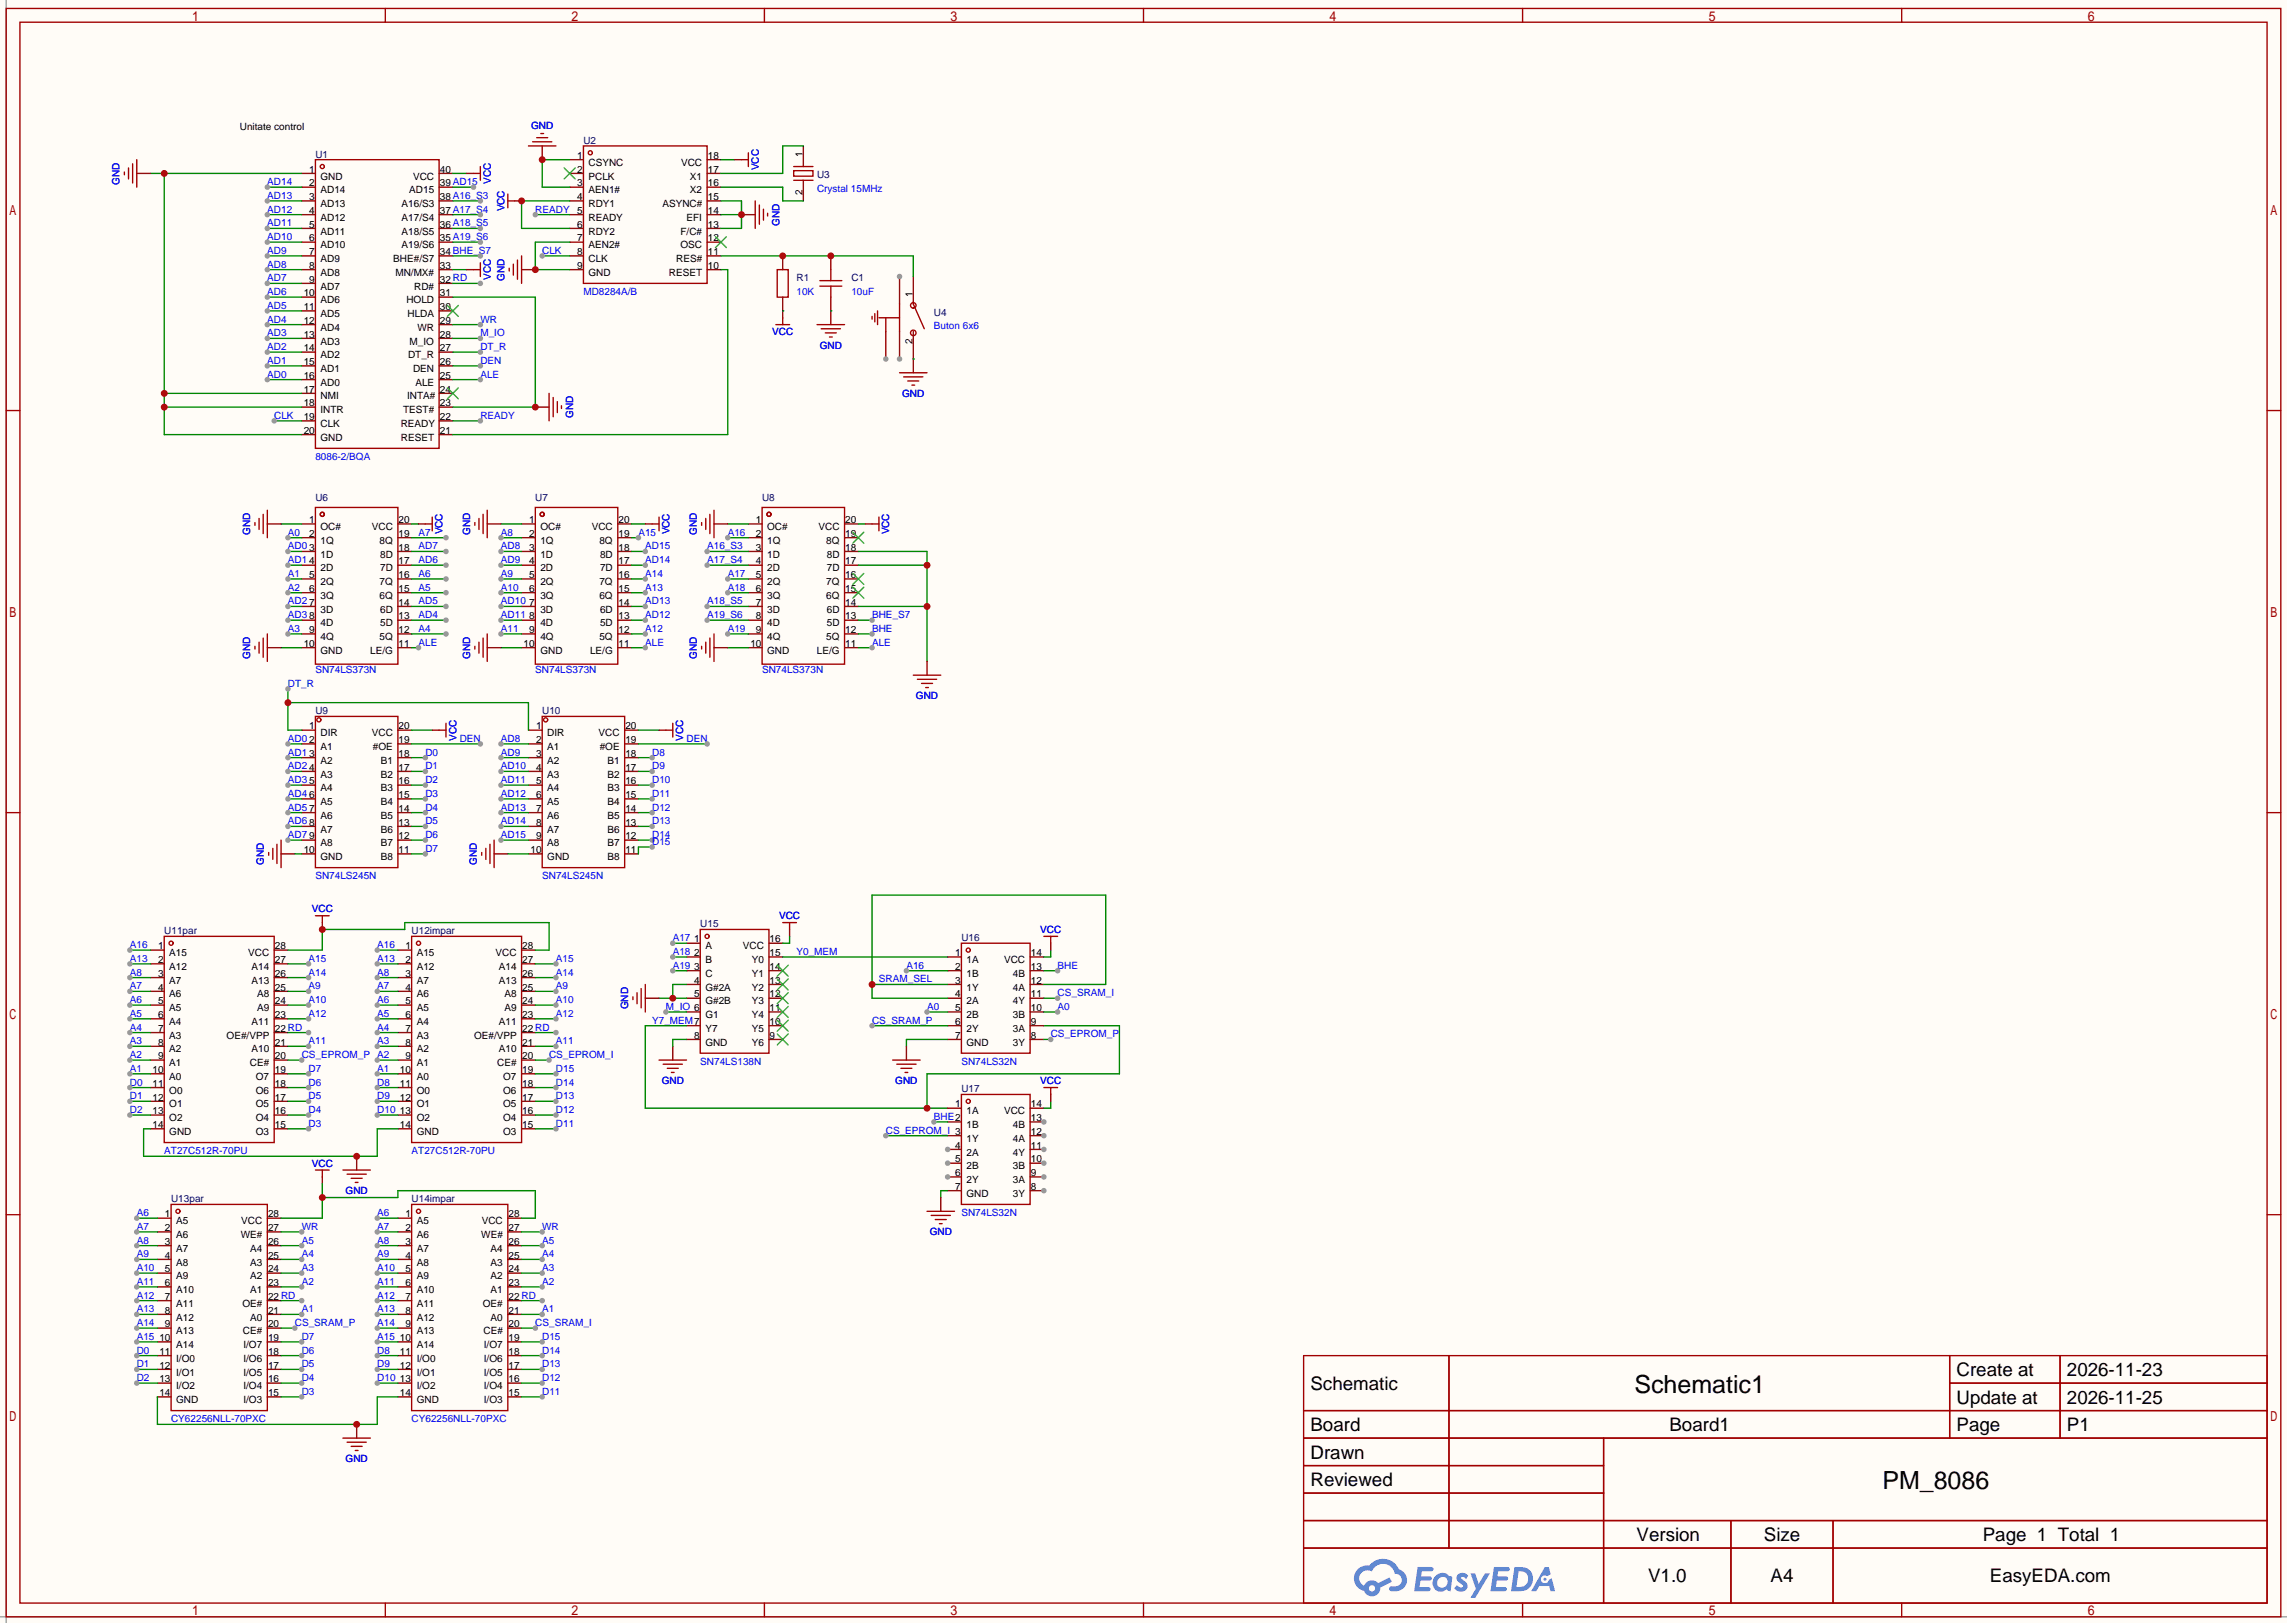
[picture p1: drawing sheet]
<svg xmlns="http://www.w3.org/2000/svg" width="423mm" height="300mm" viewBox="0 0 423 300" stroke-linecap="round" stroke-linejoin="round" font-family="sans-serif">
<defs><g id="words">
<g font-size="4.6">
<text x="302.1" y="257.4">Schematic1</text>
<text x="347.9" y="275.2">PM_8086</text>
</g>
<g font-size="3.5">
<text x="242.2" y="256.8">Schematic</text>
<text x="361.6" y="254.3">Create at</text>
<text x="382" y="254.3">2026-11-23</text>
<text x="361.6" y="259.4">Update at</text>
<text x="382" y="259.4">2026-11-25</text>
<text x="242.2" y="264.5">Board</text>
<text x="242.2" y="269.5">Drawn</text>
<text x="308.5" y="264.5">Board1</text>
<text x="361.6" y="264.5">Page</text>
<text x="382" y="264.5">P1</text>
<text x="242.2" y="274.6">Reviewed</text>
<text x="302.4" y="284.8">Version</text>
<text x="326" y="284.8">Size</text>
<text x="366.4" y="284.8">Page 1 Total 1</text>
<text x="304.6" y="292.4">V1.0</text>
<text x="327.2" y="292.4">A4</text>
<text x="367.8" y="292.4">EasyEDA.com</text>
</g>
<g font-size="1.8" fill="#000080">
<text x="98.2" y="23.8">GND</text>
<text x="58.3" y="29.1">U1</text>
<text x="107.8" y="26.6">U2</text>
<text x="22.1" y="34.1" transform="rotate(-90 22.1 34.1)">GND</text>
<text x="90.7" y="34" transform="rotate(-90 90.7 34)">VCC</text>
<text x="140.2" y="31.4" transform="rotate(-90 140.2 31.4)">VCC</text>
<text x="151" y="32.9">U3</text>
<text x="93.2" y="39.1" transform="rotate(-90 93.2 39.1)">VCC</text>
<text x="144" y="41.7" transform="rotate(-90 144 41.7)">GND</text>
<text x="90.7" y="51.8" transform="rotate(-90 90.7 51.8)">VCC</text>
<text x="93.2" y="51.9" transform="rotate(-90 93.2 51.9)">GND</text>
<text x="147.2" y="52">R1</text>
<text x="157.4" y="52">C1</text>
<text x="172.6" y="58.3">U4</text>
<text x="142.7" y="61.9">VCC</text>
<text x="151.5" y="64.4">GND</text>
<text x="105.9" y="77.3" transform="rotate(-90 105.9 77.3)">GND</text>
<text x="166.7" y="73.3">GND</text>
<text x="58.3" y="92.6">U6</text>
<text x="98.9" y="92.6">U7</text>
<text x="140.8" y="92.6">U8</text>
<text x="46.2" y="98.9" transform="rotate(-90 46.2 98.9)">GND</text>
<text x="81.8" y="98.8" transform="rotate(-90 81.8 98.8)">VCC</text>
<text x="86.9" y="98.9" transform="rotate(-90 86.9 98.9)">GND</text>
<text x="123.7" y="98.8" transform="rotate(-90 123.7 98.8)">VCC</text>
<text x="128.8" y="98.9" transform="rotate(-90 128.8 98.9)">GND</text>
<text x="164.3" y="98.8" transform="rotate(-90 164.3 98.8)">VCC</text>
<text x="46.2" y="121.7" transform="rotate(-90 46.2 121.7)">GND</text>
<text x="86.9" y="121.7" transform="rotate(-90 86.9 121.7)">GND</text>
<text x="128.8" y="121.7" transform="rotate(-90 128.8 121.7)">GND</text>
<text x="169.3" y="129.2">GND</text>
<text x="58.3" y="132">U9</text>
<text x="84.3" y="136.9" transform="rotate(-90 84.3 136.9)">VCC</text>
<text x="100.2" y="132">U10</text>
<text x="126.2" y="136.9" transform="rotate(-90 126.2 136.9)">VCC</text>
<text x="48.8" y="159.8" transform="rotate(-90 48.8 159.8)">GND</text>
<text x="88.1" y="159.8" transform="rotate(-90 88.1 159.8)">GND</text>
<text x="30.4" y="172.6">U11par</text>
<text x="57.6" y="168.6">VCC</text>
<text x="76.1" y="172.6">U12impar</text>
<text x="129.4" y="171.4">U15</text>
<text x="144" y="169.8">VCC</text>
<text x="177.7" y="173.9">U16</text>
<text x="192.2" y="172.4">VCC</text>
<text x="116.1" y="186.5" transform="rotate(-90 116.1 186.5)">GND</text>
<text x="122.3" y="200.3">GND</text>
<text x="165.5" y="200.3">GND</text>
<text x="177.7" y="201.9">U17</text>
<text x="192.2" y="200.3">VCC</text>
<text x="57.6" y="215.6">VCC</text>
<text x="63.9" y="220.6">GND</text>
<text x="31.6" y="222.2">U13par</text>
<text x="76.1" y="222.2">U14impar</text>
<text x="171.8" y="228.3">GND</text>
<text x="63.9" y="270.2">GND</text>
</g>
<g font-size="1.8">
<text x="44.3" y="24.1">Unitate control</text>
<text x="106.7" y="29.4">1</text>
<text x="130.8" y="29.4">18</text>
<text x="148.3" y="29" transform="rotate(-90 148.3 29)">1</text>
<text x="57.1" y="31.9">1</text>
<text x="57.1" y="34.4">2</text>
<text x="59.2" y="33.2">GND</text>
<text x="59.2" y="35.7">AD14</text>
<text x="75.6" y="35.7">AD15</text>
<text x="76.3" y="33.2">VCC</text>
<text x="81.3" y="34.4">39 AD15</text>
<text x="81.3" y="31.9">40</text>
<text x="106.7" y="31.9">2</text>
<text x="106.7" y="34.4">3</text>
<text x="108.8" y="30.6">CSYNC</text>
<text x="108.8" y="33.2">PCLK</text>
<text x="108.8" y="35.7">AEN1#</text>
<text x="125.9" y="30.6">VCC</text>
<text x="127.5" y="35.7">X2</text>
<text x="127.5" y="33.2">X1</text>
<text x="130.8" y="34.4">16</text>
<text x="130.8" y="31.9">17</text>
<text x="57.1" y="37">3</text>
<text x="57.1" y="39.5">4</text>
<text x="59.2" y="38.3">AD13</text>
<text x="59.2" y="40.8">AD12</text>
<text x="74.2" y="40.8">A17/S4</text>
<text x="74.2" y="38.3">A16/S3</text>
<text x="81.3" y="39.5">37 A17_S4</text>
<text x="81.3" y="37">38 A16_S3</text>
<text x="106.7" y="37">4</text>
<text x="106.7" y="39.5">5</text>
<text x="108.8" y="38.3">RDY1</text>
<text x="108.8" y="40.8">READY</text>
<text x="122.4" y="38.3">ASYNC#</text>
<text x="126.9" y="40.8">EFI</text>
<text x="130.8" y="39.5">14</text>
<text x="130.8" y="37">15</text>
<text x="148.3" y="36.1" transform="rotate(-90 148.3 36.1)">2</text>
<text x="57.1" y="42.1">5</text>
<text x="57.1" y="44.6">6</text>
<text x="57.1" y="47.1">7</text>
<text x="59.2" y="43.3">AD11</text>
<text x="59.2" y="45.9">AD10</text>
<text x="74.2" y="45.9">A19/S6</text>
<text x="74.2" y="43.3">A18/S5</text>
<text x="81.3" y="47.1">34 BHE_S7</text>
<text x="81.3" y="44.6">35 A19_S6</text>
<text x="81.3" y="42.1">36 A18_S5</text>
<text x="106.7" y="42.1">6</text>
<text x="106.7" y="44.6">7</text>
<text x="106.7" y="47.1">8</text>
<text x="108.8" y="43.3">RDY2</text>
<text x="108.8" y="45.9">AEN2#</text>
<text x="125.8" y="45.9">OSC</text>
<text x="125.8" y="43.3">F/C#</text>
<text x="130.8" y="47.1">11</text>
<text x="130.8" y="44.6">12</text>
<text x="130.8" y="42.1">13</text>
<text x="57.1" y="49.7">8</text>
<text x="57.1" y="52.2">9</text>
<text x="59.2" y="48.4">AD9</text>
<text x="59.2" y="51">AD8</text>
<text x="59.2" y="53.5">AD7</text>
<text x="72.7" y="48.4">BHE#/S7</text>
<text x="73.1" y="51">MN/MX#</text>
<text x="76.5" y="53.5">RD#</text>
<text x="81.3" y="52.2">32 RD</text>
<text x="81.3" y="49.7">33</text>
<text x="106.7" y="49.7">9</text>
<text x="108.8" y="48.4">CLK</text>
<text x="108.8" y="51">GND</text>
<text x="123.6" y="51">RESET</text>
<text x="125" y="48.4">RES#</text>
<text x="130.8" y="49.7">10</text>
<text x="56.1" y="54.8">10</text>
<text x="56.1" y="57.3">11</text>
<text x="56.1" y="59.8">12</text>
<text x="59.2" y="56">AD6</text>
<text x="59.2" y="58.6">AD5</text>
<text x="75.1" y="56">HOLD</text>
<text x="75.3" y="58.6">HLDA</text>
<text x="81.3" y="59.8">29</text>
<text x="81.3" y="57.3">30</text>
<text x="81.3" y="54.8">31</text>
<text x="168.6" y="54.9" transform="rotate(-90 168.6 54.9)">1</text>
<text x="56.1" y="62.4">13</text>
<text x="56.1" y="64.9">14</text>
<text x="59.2" y="61.1">AD4</text>
<text x="59.2" y="63.7">AD3</text>
<text x="75.7" y="63.7">M_IO</text>
<text x="77.1" y="61.1">WR</text>
<text x="81.3" y="64.9">27</text>
<text x="81.3" y="62.4">28</text>
<text x="168.6" y="63.5" transform="rotate(-90 168.6 63.5)">2</text>
<text x="56.1" y="67.5">15</text>
<text x="56.1" y="70">16</text>
<text x="59.2" y="66.2">AD2</text>
<text x="59.2" y="68.7">AD1</text>
<text x="59.2" y="71.3">AD0</text>
<text x="75.4" y="66.2">DT_R</text>
<text x="76.3" y="68.7">DEN</text>
<text x="76.8" y="71.3">ALE</text>
<text x="81.3" y="70">25</text>
<text x="81.3" y="67.5">26</text>
<text x="56.1" y="72.5">17</text>
<text x="56.1" y="75.1">18</text>
<text x="56.1" y="77.6">19</text>
<text x="59.2" y="73.8">NMI</text>
<text x="59.2" y="76.4">INTR</text>
<text x="74.5" y="76.4">TEST#</text>
<text x="75.2" y="73.8">INTA#</text>
<text x="81.3" y="77.6">22</text>
<text x="81.3" y="75.1">23</text>
<text x="81.3" y="72.5">24</text>
<text x="56.1" y="80.2">20</text>
<text x="59.2" y="78.9">CLK</text>
<text x="59.2" y="81.4">GND</text>
<text x="74.1" y="78.9">READY</text>
<text x="74.1" y="81.4">RESET</text>
<text x="81.3" y="80.2">21</text>
<text x="57.1" y="96.7">1</text>
<text x="57.1" y="99.2">2</text>
<text x="57.1" y="101.8">3</text>
<text x="59.2" y="97.9">OC#</text>
<text x="59.2" y="100.5">1Q</text>
<text x="68.7" y="97.9">VCC</text>
<text x="70.1" y="100.5">8Q</text>
<text x="73.7" y="101.8">18</text>
<text x="73.7" y="99.2">19</text>
<text x="73.7" y="96.7">20</text>
<text x="97.8" y="96.7">1</text>
<text x="97.8" y="99.2">2</text>
<text x="97.8" y="101.8">3</text>
<text x="99.9" y="97.9">OC#</text>
<text x="99.9" y="100.5">1Q</text>
<text x="109.4" y="97.9">VCC</text>
<text x="110.8" y="100.5">8Q</text>
<text x="114.3" y="101.8">18</text>
<text x="114.3" y="99.2">19</text>
<text x="114.3" y="96.7">20</text>
<text x="139.7" y="96.7">1</text>
<text x="139.7" y="99.2">2</text>
<text x="139.7" y="101.8">3</text>
<text x="141.8" y="97.9">OC#</text>
<text x="141.8" y="100.5">1Q</text>
<text x="151.3" y="97.9">VCC</text>
<text x="152.7" y="100.5">8Q</text>
<text x="156.2" y="101.8">18</text>
<text x="156.2" y="99.2">19</text>
<text x="156.2" y="96.7">20</text>
<text x="57.1" y="104.3">4</text>
<text x="57.1" y="106.8">5</text>
<text x="59.2" y="103">1D</text>
<text x="59.2" y="105.6">2D</text>
<text x="70.2" y="105.6">7D</text>
<text x="70.2" y="103">8D</text>
<text x="73.7" y="106.8">16</text>
<text x="73.7" y="104.3">17</text>
<text x="97.8" y="104.3">4</text>
<text x="97.8" y="106.8">5</text>
<text x="99.9" y="103">1D</text>
<text x="99.9" y="105.6">2D</text>
<text x="110.9" y="105.6">7D</text>
<text x="110.9" y="103">8D</text>
<text x="114.3" y="106.8">16</text>
<text x="114.3" y="104.3">17</text>
<text x="139.7" y="104.3">4</text>
<text x="139.7" y="106.8">5</text>
<text x="141.8" y="103">1D</text>
<text x="141.8" y="105.6">2D</text>
<text x="152.8" y="105.6">7D</text>
<text x="152.8" y="103">8D</text>
<text x="156.2" y="106.8">16</text>
<text x="156.2" y="104.3">17</text>
<text x="57.1" y="109.4">6</text>
<text x="57.1" y="111.9">7</text>
<text x="59.2" y="108.1">2Q</text>
<text x="59.2" y="110.6">3Q</text>
<text x="59.2" y="113.2">3D</text>
<text x="70.1" y="110.6">6Q</text>
<text x="70.1" y="108.1">7Q</text>
<text x="70.2" y="113.2">6D</text>
<text x="73.7" y="111.9">14</text>
<text x="73.7" y="109.4">15</text>
<text x="97.8" y="109.4">6</text>
<text x="97.8" y="111.9">7</text>
<text x="99.9" y="108.1">2Q</text>
<text x="99.9" y="110.6">3Q</text>
<text x="99.9" y="113.2">3D</text>
<text x="110.8" y="110.6">6Q</text>
<text x="110.8" y="108.1">7Q</text>
<text x="110.9" y="113.2">6D</text>
<text x="114.3" y="111.9">14</text>
<text x="114.3" y="109.4">15</text>
<text x="139.7" y="109.4">6</text>
<text x="139.7" y="111.9">7</text>
<text x="141.8" y="108.1">2Q</text>
<text x="141.8" y="110.6">3Q</text>
<text x="141.8" y="113.2">3D</text>
<text x="152.7" y="110.6">6Q</text>
<text x="152.7" y="108.1">7Q</text>
<text x="152.8" y="113.2">6D</text>
<text x="156.2" y="111.9">14</text>
<text x="156.2" y="109.4">15</text>
<text x="56.1" y="119.5">10</text>
<text x="57.1" y="114.5">8</text>
<text x="57.1" y="117">9</text>
<text x="59.2" y="115.7">4D</text>
<text x="59.2" y="118.3">4Q</text>
<text x="70.1" y="118.3">5Q</text>
<text x="70.2" y="115.7">5D</text>
<text x="73.7" y="119.5">11</text>
<text x="73.7" y="117">12</text>
<text x="73.7" y="114.5">13</text>
<text x="96.8" y="119.5">10</text>
<text x="97.8" y="114.5">8</text>
<text x="97.8" y="117">9</text>
<text x="99.9" y="115.7">4D</text>
<text x="99.9" y="118.3">4Q</text>
<text x="110.8" y="118.3">5Q</text>
<text x="110.9" y="115.7">5D</text>
<text x="114.3" y="119.5">11</text>
<text x="114.3" y="117">12</text>
<text x="114.3" y="114.5">13</text>
<text x="138.7" y="119.5">10</text>
<text x="139.7" y="114.5">8</text>
<text x="139.7" y="117">9</text>
<text x="141.8" y="115.7">4D</text>
<text x="141.8" y="118.3">4Q</text>
<text x="152.7" y="118.3">5Q</text>
<text x="152.8" y="115.7">5D</text>
<text x="156.2" y="119.5">11</text>
<text x="156.2" y="117">12</text>
<text x="156.2" y="114.5">13</text>
<text x="59.2" y="120.8">GND</text>
<text x="68.4" y="120.8">LE/G</text>
<text x="99.9" y="120.8">GND</text>
<text x="109" y="120.8">LE/G</text>
<text x="141.8" y="120.8">GND</text>
<text x="151" y="120.8">LE/G</text>
<text x="57.1" y="134.8">1</text>
<text x="57.1" y="137.3">2</text>
<text x="59.2" y="136">DIR</text>
<text x="68.7" y="136">VCC</text>
<text x="73.7" y="137.3">19</text>
<text x="73.7" y="134.8">20</text>
<text x="99.1" y="134.8">1</text>
<text x="99.1" y="137.3">2</text>
<text x="101.1" y="136">DIR</text>
<text x="110.6" y="136">VCC</text>
<text x="115.6" y="137.3">19</text>
<text x="115.6" y="134.8">20</text>
<text x="57.1" y="139.9">3</text>
<text x="57.1" y="142.4">4</text>
<text x="59.2" y="138.6">A1</text>
<text x="59.2" y="141.1">A2</text>
<text x="59.2" y="143.7">A3</text>
<text x="68.9" y="138.6">#OE</text>
<text x="70.4" y="143.7">B2</text>
<text x="70.4" y="141.1">B1</text>
<text x="73.7" y="142.4">17</text>
<text x="73.7" y="139.9">18</text>
<text x="99.1" y="139.9">3</text>
<text x="99.1" y="142.4">4</text>
<text x="101.1" y="138.6">A1</text>
<text x="101.1" y="141.1">A2</text>
<text x="101.1" y="143.7">A3</text>
<text x="110.8" y="138.6">#OE</text>
<text x="112.3" y="143.7">B2</text>
<text x="112.3" y="141.1">B1</text>
<text x="115.6" y="142.4">17</text>
<text x="115.6" y="139.9">18</text>
<text x="57.1" y="144.9">5</text>
<text x="57.1" y="147.5">6</text>
<text x="59.2" y="146.2">A4</text>
<text x="59.2" y="148.7">A5</text>
<text x="70.4" y="148.7">B4</text>
<text x="70.4" y="146.2">B3</text>
<text x="73.7" y="147.5">15</text>
<text x="73.7" y="144.9">16</text>
<text x="99.1" y="144.9">5</text>
<text x="99.1" y="147.5">6</text>
<text x="101.1" y="146.2">A4</text>
<text x="101.1" y="148.7">A5</text>
<text x="112.3" y="148.7">B4</text>
<text x="112.3" y="146.2">B3</text>
<text x="115.6" y="147.5">15</text>
<text x="115.6" y="144.9">16</text>
<text x="57.1" y="150">7</text>
<text x="57.1" y="152.6">8</text>
<text x="57.1" y="155.1">9</text>
<text x="59.2" y="151.3">A6</text>
<text x="59.2" y="153.8">A7</text>
<text x="70.4" y="153.8">B6</text>
<text x="70.4" y="151.3">B5</text>
<text x="73.7" y="155.1">12</text>
<text x="73.7" y="152.6">13</text>
<text x="73.7" y="150">14</text>
<text x="99.1" y="150">7</text>
<text x="99.1" y="152.6">8</text>
<text x="99.1" y="155.1">9</text>
<text x="101.1" y="151.3">A6</text>
<text x="101.1" y="153.8">A7</text>
<text x="112.3" y="153.8">B6</text>
<text x="112.3" y="151.3">B5</text>
<text x="115.6" y="155.1">12</text>
<text x="115.6" y="152.6">13</text>
<text x="115.6" y="150">14</text>
<text x="56.1" y="157.6">10</text>
<text x="59.2" y="156.4">A8</text>
<text x="59.2" y="158.9">GND</text>
<text x="70.4" y="158.9">B8</text>
<text x="70.4" y="156.4">B7</text>
<text x="73.7" y="157.6">11</text>
<text x="98" y="157.6">10</text>
<text x="101.1" y="156.4">A8</text>
<text x="101.1" y="158.9">GND</text>
<text x="112.3" y="158.9">B8</text>
<text x="112.3" y="156.4">B7</text>
<text x="115.6" y="157.6">11</text>
<text x="29.2" y="175.4">1</text>
<text x="29.2" y="178">2</text>
<text x="31.3" y="176.7">A15</text>
<text x="31.3" y="179.2">A12</text>
<text x="45.9" y="176.7">VCC</text>
<text x="46.5" y="179.2">A14</text>
<text x="50.8" y="178">27</text>
<text x="50.8" y="175.4">28</text>
<text x="74.9" y="175.4">1</text>
<text x="74.9" y="178">2</text>
<text x="77" y="176.7">A15</text>
<text x="77" y="179.2">A12</text>
<text x="91.6" y="176.7">VCC</text>
<text x="92.2" y="179.2">A14</text>
<text x="96.5" y="178">27</text>
<text x="96.5" y="175.4">28</text>
<text x="128.3" y="174.1">1</text>
<text x="128.3" y="176.7">2</text>
<text x="128.3" y="179.2">3</text>
<text x="130.4" y="175.4">A</text>
<text x="130.4" y="178">B</text>
<text x="137.3" y="175.4">VCC</text>
<text x="138.9" y="178">Y0</text>
<text x="142.2" y="179.2">14</text>
<text x="142.2" y="176.7">15</text>
<text x="142.2" y="174.1">16</text>
<text x="176.5" y="176.7">1</text>
<text x="176.5" y="179.2">2</text>
<text x="178.6" y="178">1A</text>
<text x="185.6" y="178">VCC</text>
<text x="190.5" y="179.2">13</text>
<text x="190.5" y="176.7">14</text>
<text x="29.2" y="180.5">3</text>
<text x="29.2" y="183">4</text>
<text x="29.2" y="185.6">5</text>
<text x="31.3" y="181.8">A7</text>
<text x="31.3" y="184.3">A6</text>
<text x="46.5" y="181.8">A13</text>
<text x="47.5" y="184.3">A8</text>
<text x="50.8" y="185.6">24</text>
<text x="50.8" y="183">25</text>
<text x="50.8" y="180.5">26</text>
<text x="74.9" y="180.5">3</text>
<text x="74.9" y="183">4</text>
<text x="74.9" y="185.6">5</text>
<text x="77" y="181.8">A7</text>
<text x="77" y="184.3">A6</text>
<text x="92.2" y="181.8">A13</text>
<text x="93.2" y="184.3">A8</text>
<text x="96.5" y="185.6">24</text>
<text x="96.5" y="183">25</text>
<text x="96.5" y="180.5">26</text>
<text x="128.3" y="181.8">4</text>
<text x="128.3" y="184.3">5</text>
<text x="130.4" y="180.5">C</text>
<text x="130.4" y="183">G#2A</text>
<text x="130.4" y="185.6">G#2B</text>
<text x="138.9" y="185.6">Y3</text>
<text x="138.9" y="183">Y2</text>
<text x="138.9" y="180.5">Y1</text>
<text x="142.2" y="184.3">12</text>
<text x="142.2" y="181.8">13</text>
<text x="176.5" y="181.8">3</text>
<text x="176.5" y="184.3">4</text>
<text x="178.6" y="180.5">1B</text>
<text x="178.6" y="183">1Y</text>
<text x="178.6" y="185.6">2A</text>
<text x="187.2" y="185.6">4Y</text>
<text x="187.2" y="183">4A</text>
<text x="187.2" y="180.5">4B</text>
<text x="190.5" y="184.3">11</text>
<text x="190.5" y="181.8">12</text>
<text x="29.2" y="188.1">6</text>
<text x="29.2" y="190.7">7</text>
<text x="31.3" y="186.8">A5</text>
<text x="31.3" y="189.4">A4</text>
<text x="31.3" y="191.9">A3</text>
<text x="41.9" y="191.9">OE#/VPP</text>
<text x="46.5" y="189.4">A11</text>
<text x="47.5" y="186.8">A9</text>
<text x="50.8" y="190.7">22 RD</text>
<text x="50.8" y="188.1">23</text>
<text x="74.9" y="188.1">6</text>
<text x="74.9" y="190.7">7</text>
<text x="77" y="186.8">A5</text>
<text x="77" y="189.4">A4</text>
<text x="77" y="191.9">A3</text>
<text x="87.6" y="191.9">OE#/VPP</text>
<text x="92.2" y="189.4">A11</text>
<text x="93.2" y="186.8">A9</text>
<text x="96.5" y="190.7">22 RD</text>
<text x="96.5" y="188.1">23</text>
<text x="128.3" y="191.9">8</text>
<text x="130.4" y="188.1">G1</text>
<text x="130.4" y="190.7">Y7</text>
<text x="138.9" y="190.7">Y5</text>
<text x="138.9" y="188.1">Y4</text>
<text x="142.2" y="191.9">9</text>
<text x="142.2" y="189.4">10</text>
<text x="142.2" y="186.8">11</text>
<text x="176.5" y="186.8">5</text>
<text x="176.5" y="189.4">6</text>
<text x="176.5" y="191.9">7</text>
<text x="178.6" y="188.1">2B</text>
<text x="178.6" y="190.7">2Y</text>
<text x="187.2" y="190.7">3A</text>
<text x="187.2" y="188.1">3B</text>
<text x="190.5" y="191.9">8</text>
<text x="190.5" y="189.4">9</text>
<text x="190.5" y="186.8">10</text>
<text x="29.2" y="193.2">8</text>
<text x="29.2" y="195.7">9</text>
<text x="31.3" y="194.5">A2</text>
<text x="31.3" y="197">A1</text>
<text x="46.2" y="197">CE#</text>
<text x="46.5" y="194.5">A10</text>
<text x="50.8" y="195.7">20</text>
<text x="50.8" y="193.2">21</text>
<text x="74.9" y="193.2">8</text>
<text x="74.9" y="195.7">9</text>
<text x="77" y="194.5">A2</text>
<text x="77" y="197">A1</text>
<text x="91.9" y="197">CE#</text>
<text x="92.2" y="194.5">A10</text>
<text x="96.5" y="195.7">20</text>
<text x="96.5" y="193.2">21</text>
<text x="130.4" y="193.2">GND</text>
<text x="138.9" y="193.2">Y6</text>
<text x="178.6" y="193.2">GND</text>
<text x="187.2" y="193.2">3Y</text>
<text x="28.2" y="198.3">10</text>
<text x="28.2" y="200.8">11</text>
<text x="28.2" y="203.4">12</text>
<text x="31.3" y="199.5">A0</text>
<text x="31.3" y="202.1">O0</text>
<text x="47.3" y="202.1">O6</text>
<text x="47.3" y="199.5">O7</text>
<text x="50.8" y="203.4">17</text>
<text x="50.8" y="200.8">18</text>
<text x="50.8" y="198.3">19</text>
<text x="73.9" y="198.3">10</text>
<text x="73.9" y="200.8">11</text>
<text x="73.9" y="203.4">12</text>
<text x="77" y="199.5">A0</text>
<text x="77" y="202.1">O0</text>
<text x="93" y="202.1">O6</text>
<text x="93" y="199.5">O7</text>
<text x="96.5" y="203.4">17</text>
<text x="96.5" y="200.8">18</text>
<text x="96.5" y="198.3">19</text>
<text x="28.2" y="205.9">13</text>
<text x="28.2" y="208.4">14</text>
<text x="31.3" y="204.6">O1</text>
<text x="31.3" y="207.2">O2</text>
<text x="31.3" y="209.7">GND</text>
<text x="47.3" y="209.7">O3</text>
<text x="47.3" y="207.2">O4</text>
<text x="47.3" y="204.6">O5</text>
<text x="50.8" y="208.4">15</text>
<text x="50.8" y="205.9">16</text>
<text x="73.9" y="205.9">13</text>
<text x="73.9" y="208.4">14</text>
<text x="77" y="204.6">O1</text>
<text x="77" y="207.2">O2</text>
<text x="77" y="209.7">GND</text>
<text x="93" y="209.7">O3</text>
<text x="93" y="207.2">O4</text>
<text x="93" y="204.6">O5</text>
<text x="96.5" y="208.4">15</text>
<text x="96.5" y="205.9">16</text>
<text x="176.5" y="204.6">1</text>
<text x="178.6" y="205.9">1A</text>
<text x="178.6" y="208.4">1B</text>
<text x="185.6" y="205.9">VCC</text>
<text x="187.2" y="208.4">4B</text>
<text x="190.5" y="209.7">12</text>
<text x="190.5" y="207.2">13</text>
<text x="190.5" y="204.6">14</text>
<text x="176.5" y="212.2">4</text>
<text x="176.5" y="214.8">5</text>
<text x="178.6" y="211">1Y</text>
<text x="178.6" y="213.5">2A</text>
<text x="187.2" y="213.5">4Y</text>
<text x="187.2" y="211">4A</text>
<text x="190.5" y="214.8">10</text>
<text x="190.5" y="212.2">11</text>
<text x="176.5" y="217.3">6</text>
<text x="176.5" y="219.9">7</text>
<text x="178.6" y="216.1">2B</text>
<text x="178.6" y="218.6">2Y</text>
<text x="178.6" y="221.1">GND</text>
<text x="187.2" y="221.1">3Y</text>
<text x="187.2" y="218.6">3A</text>
<text x="187.2" y="216.1">3B</text>
<text x="190.5" y="219.9">8</text>
<text x="190.5" y="217.3">9</text>
<text x="30.5" y="227.5">2</text>
<text x="30.5" y="224.9">1</text>
<text x="32.6" y="226.2">A5</text>
<text x="44.6" y="226.2">VCC</text>
<text x="49.5" y="224.9">28</text>
<text x="49.5" y="227.5">27</text>
<text x="74.9" y="227.5">2</text>
<text x="74.9" y="224.9">1</text>
<text x="77" y="226.2">A5</text>
<text x="89" y="226.2">VCC</text>
<text x="94" y="224.9">28</text>
<text x="94" y="227.5">27</text>
<text x="30.5" y="232.6">4</text>
<text x="30.5" y="230">3</text>
<text x="32.6" y="233.8">A8</text>
<text x="32.6" y="231.3">A7</text>
<text x="32.6" y="228.8">A6</text>
<text x="44.5" y="228.8">WE#</text>
<text x="46.2" y="231.3">A4</text>
<text x="46.2" y="233.8">A3</text>
<text x="49.5" y="230">26</text>
<text x="49.5" y="232.6">25</text>
<text x="74.9" y="232.6">4</text>
<text x="74.9" y="230">3</text>
<text x="77" y="233.8">A8</text>
<text x="77" y="231.3">A7</text>
<text x="77" y="228.8">A6</text>
<text x="88.9" y="228.8">WE#</text>
<text x="90.7" y="231.3">A4</text>
<text x="90.7" y="233.8">A3</text>
<text x="94" y="230">26</text>
<text x="94" y="232.6">25</text>
<text x="30.5" y="237.6">6</text>
<text x="30.5" y="235.1">5</text>
<text x="32.6" y="238.9">A10</text>
<text x="32.6" y="236.4">A9</text>
<text x="46.2" y="236.4">A2</text>
<text x="46.2" y="238.9">A1</text>
<text x="49.5" y="235.1">24</text>
<text x="49.5" y="237.6">23</text>
<text x="74.9" y="237.6">6</text>
<text x="74.9" y="235.1">5</text>
<text x="77" y="238.9">A10</text>
<text x="77" y="236.4">A9</text>
<text x="90.7" y="236.4">A2</text>
<text x="90.7" y="238.9">A1</text>
<text x="94" y="235.1">24</text>
<text x="94" y="237.6">23</text>
<text x="30.5" y="245.3">9</text>
<text x="30.5" y="242.7">8</text>
<text x="30.5" y="240.2">7</text>
<text x="32.6" y="244">A12</text>
<text x="32.6" y="241.5">A11</text>
<text x="44.8" y="241.5">OE#</text>
<text x="46.2" y="244">A0</text>
<text x="49.5" y="240.2">22 RD</text>
<text x="49.5" y="242.7">21</text>
<text x="49.5" y="245.3">20</text>
<text x="74.9" y="245.3">9</text>
<text x="74.9" y="242.7">8</text>
<text x="74.9" y="240.2">7</text>
<text x="77" y="244">A12</text>
<text x="77" y="241.5">A11</text>
<text x="89.2" y="241.5">OE#</text>
<text x="90.7" y="244">A0</text>
<text x="94" y="240.2">22 RD</text>
<text x="94" y="242.7">21</text>
<text x="94" y="245.3">20</text>
<text x="29.5" y="250.3">11</text>
<text x="29.5" y="247.8">10</text>
<text x="32.6" y="251.6">I/O0</text>
<text x="32.6" y="249.1">A14</text>
<text x="32.6" y="246.5">A13</text>
<text x="44.9" y="246.5">CE#</text>
<text x="45" y="249.1">I/O7</text>
<text x="45" y="251.6">I/O6</text>
<text x="49.5" y="247.8">19</text>
<text x="49.5" y="250.3">18</text>
<text x="73.9" y="250.3">11</text>
<text x="73.9" y="247.8">10</text>
<text x="77" y="251.6">I/O0</text>
<text x="77" y="249.1">A14</text>
<text x="77" y="246.5">A13</text>
<text x="89.3" y="246.5">CE#</text>
<text x="89.4" y="249.1">I/O7</text>
<text x="89.4" y="251.6">I/O6</text>
<text x="94" y="247.8">19</text>
<text x="94" y="250.3">18</text>
<text x="29.5" y="258">14</text>
<text x="29.5" y="255.4">13</text>
<text x="29.5" y="252.9">12</text>
<text x="32.6" y="256.7">I/O2</text>
<text x="32.6" y="254.2">I/O1</text>
<text x="45" y="254.2">I/O5</text>
<text x="45" y="256.7">I/O4</text>
<text x="49.5" y="252.9">17</text>
<text x="49.5" y="255.4">16</text>
<text x="49.5" y="258">15</text>
<text x="73.9" y="258">14</text>
<text x="73.9" y="255.4">13</text>
<text x="73.9" y="252.9">12</text>
<text x="77" y="256.7">I/O2</text>
<text x="77" y="254.2">I/O1</text>
<text x="89.4" y="254.2">I/O5</text>
<text x="89.4" y="256.7">I/O4</text>
<text x="94" y="252.9">17</text>
<text x="94" y="255.4">16</text>
<text x="94" y="258">15</text>
<text x="32.6" y="259.2">GND</text>
<text x="45" y="259.2">I/O3</text>
<text x="77" y="259.2">GND</text>
<text x="89.4" y="259.2">I/O3</text>
</g>
<g font-size="1.8" fill="#00f">
<text x="49.4" y="34.2">AD14</text>
<text x="151" y="35.5">Crystal 15MHz</text>
<text x="49.4" y="36.8">AD13</text>
<text x="49.4" y="39.3">AD12</text>
<text x="49.4" y="41.8">AD11</text>
<text x="98.9" y="39.3">READY</text>
<text x="49.4" y="44.4">AD10</text>
<text x="49.4" y="46.9">AD9</text>
<text x="100.2" y="46.9">CLK</text>
<text x="49.4" y="49.5">AD8</text>
<text x="49.4" y="52">AD7</text>
<text x="49.4" y="54.5">AD6</text>
<text x="49.4" y="57.1">AD5</text>
<text x="49.4" y="59.6">AD4</text>
<text x="88.8" y="59.6">WR</text>
<text x="107.8" y="54.5">MD8284A/B</text>
<text x="147.2" y="54.5">10K</text>
<text x="157.4" y="54.5">10uF</text>
<text x="49.4" y="62.2">AD3</text>
<text x="49.4" y="64.7">AD2</text>
<text x="88.8" y="64.7">DT_R</text>
<text x="88.8" y="62.2">M_IO</text>
<text x="172.6" y="60.9">Buton 6x6</text>
<text x="49.4" y="67.2">AD1</text>
<text x="49.4" y="69.8">AD0</text>
<text x="88.8" y="69.8">ALE</text>
<text x="88.8" y="67.2">DEN</text>
<text x="50.7" y="77.4">CLK</text>
<text x="88.8" y="77.4">READY</text>
<text x="58.3" y="85">8086-2/BQA</text>
<text x="53.2" y="99">A0</text>
<text x="53.2" y="101.5">AD0</text>
<text x="77.3" y="99">A7</text>
<text x="77.3" y="101.5">AD7</text>
<text x="92.6" y="99">A8</text>
<text x="92.6" y="101.5">AD8</text>
<text x="118" y="99">A15</text>
<text x="119.3" y="101.5">AD15</text>
<text x="130.7" y="101.5">A16_S3</text>
<text x="134.5" y="99">A16</text>
<text x="53.2" y="106.6">A1</text>
<text x="53.2" y="104.1">AD1</text>
<text x="77.3" y="104.1">AD6</text>
<text x="77.3" y="106.6">A6</text>
<text x="92.6" y="104.1">AD9</text>
<text x="92.6" y="106.6">A9</text>
<text x="119.3" y="104.1">AD14</text>
<text x="119.3" y="106.6">A14</text>
<text x="130.7" y="104.1">A17_S4</text>
<text x="134.5" y="106.6">A17</text>
<text x="53.2" y="109.1">A2</text>
<text x="53.2" y="111.7">AD2</text>
<text x="77.3" y="109.1">A5</text>
<text x="77.3" y="111.7">AD5</text>
<text x="92.6" y="109.1">A10</text>
<text x="92.6" y="111.7">AD10</text>
<text x="119.3" y="109.1">A13</text>
<text x="119.3" y="111.7">AD13</text>
<text x="130.7" y="111.7">A18_S5</text>
<text x="134.5" y="109.1">A18</text>
<text x="53.2" y="114.2">AD3</text>
<text x="53.2" y="116.8">A3</text>
<text x="77.3" y="119.3">ALE</text>
<text x="77.3" y="114.2">AD4</text>
<text x="77.3" y="116.8">A4</text>
<text x="92.6" y="114.2">AD11</text>
<text x="92.6" y="116.8">A11</text>
<text x="119.3" y="119.3">ALE</text>
<text x="119.3" y="114.2">AD12</text>
<text x="119.3" y="116.8">A12</text>
<text x="130.7" y="114.2">A19_S6</text>
<text x="134.5" y="116.8">A19</text>
<text x="161.2" y="119.3">ALE</text>
<text x="161.2" y="114.2">BHE_S7</text>
<text x="161.2" y="116.8">BHE</text>
<text x="58.3" y="124.4">SN74LS373N</text>
<text x="98.9" y="124.4">SN74LS373N</text>
<text x="140.8" y="124.4">SN74LS373N</text>
<text x="53.2" y="126.9">DT_R</text>
<text x="53.2" y="137.1">AD0</text>
<text x="85" y="137.1">DEN</text>
<text x="92.6" y="137.1">AD8</text>
<text x="126.9" y="137.1">DEN</text>
<text x="53.2" y="139.6">AD1</text>
<text x="53.2" y="142.2">AD2</text>
<text x="78.6" y="139.6">D0</text>
<text x="78.6" y="142.2">D1</text>
<text x="92.6" y="139.6">AD9</text>
<text x="92.6" y="142.2">AD10</text>
<text x="120.5" y="139.6">D8</text>
<text x="120.5" y="142.2">D9</text>
<text x="53.2" y="144.7">AD3</text>
<text x="53.2" y="147.2">AD4</text>
<text x="53.2" y="149.8">AD5</text>
<text x="78.6" y="144.7">D2</text>
<text x="78.6" y="147.2">D3</text>
<text x="78.6" y="149.8">D4</text>
<text x="92.6" y="144.7">AD11</text>
<text x="92.6" y="147.2">AD12</text>
<text x="92.6" y="149.8">AD13</text>
<text x="120.5" y="144.7">D10</text>
<text x="120.5" y="147.2">D11</text>
<text x="120.5" y="149.8">D12</text>
<text x="53.2" y="152.3">AD6</text>
<text x="53.2" y="154.9">AD7</text>
<text x="78.6" y="152.3">D5</text>
<text x="78.6" y="154.9">D6</text>
<text x="92.6" y="152.3">AD14</text>
<text x="92.6" y="154.9">AD15</text>
<text x="120.5" y="152.3">D13</text>
<text x="120.5" y="154.9">D14</text>
<text x="78.6" y="157.4">D7</text>
<text x="120.5" y="156.1">D15</text>
<text x="58.3" y="162.5">SN74LS245N</text>
<text x="100.2" y="162.5">SN74LS245N</text>
<text x="124.3" y="173.9">A17</text>
<text x="24" y="175.2">A16</text>
<text x="24" y="177.7">A13</text>
<text x="57" y="177.7">A15</text>
<text x="69.7" y="175.2">A16</text>
<text x="69.7" y="177.7">A13</text>
<text x="102.7" y="177.7">A15</text>
<text x="124.3" y="176.5">A18</text>
<text x="124.3" y="179">A19</text>
<text x="147.2" y="176.5">Y0_MEM</text>
<text x="167.5" y="179">A16</text>
<text x="195.5" y="179">BHE</text>
<text x="24" y="180.3">A8</text>
<text x="24" y="182.8">A7</text>
<text x="24" y="185.3">A6</text>
<text x="57" y="180.3">A14</text>
<text x="57" y="182.8">A9</text>
<text x="57" y="185.3">A10</text>
<text x="69.7" y="180.3">A8</text>
<text x="69.7" y="182.8">A7</text>
<text x="69.7" y="185.3">A6</text>
<text x="102.7" y="180.3">A14</text>
<text x="102.7" y="182.8">A9</text>
<text x="102.7" y="185.3">A10</text>
<text x="162.4" y="181.5">SRAM_SEL</text>
<text x="195.5" y="184.1">CS_SRAM_I</text>
<text x="24" y="187.9">A5</text>
<text x="24" y="190.4">A4</text>
<text x="57" y="187.9">A12</text>
<text x="69.7" y="187.9">A5</text>
<text x="69.7" y="190.4">A4</text>
<text x="102.7" y="187.9">A12</text>
<text x="120.5" y="189.2">Y7_MEM7</text>
<text x="123.1" y="186.6">M_IO 6</text>
<text x="161.2" y="189.2">CS_SRAM_P</text>
<text x="171.3" y="186.6">A0</text>
<text x="194.2" y="191.7">CS_EPROM_P</text>
<text x="195.5" y="186.6">A0</text>
<text x="24" y="193">A3</text>
<text x="24" y="195.5">A2</text>
<text x="55.8" y="195.5">CS_EPROM_P</text>
<text x="57" y="193">A11</text>
<text x="69.7" y="193">A3</text>
<text x="69.7" y="195.5">A2</text>
<text x="101.5" y="195.5">CS_EPROM_I</text>
<text x="102.7" y="193">A11</text>
<text x="129.4" y="196.8">SN74LS138N</text>
<text x="177.7" y="196.8">SN74LS32N</text>
<text x="24" y="198">A1</text>
<text x="24" y="203.1">D1</text>
<text x="24" y="200.6">D0</text>
<text x="57" y="203.1">D5</text>
<text x="57" y="200.6">D6</text>
<text x="57" y="198">D7</text>
<text x="69.7" y="198">A1</text>
<text x="69.7" y="200.6">D8</text>
<text x="69.7" y="203.1">D9</text>
<text x="102.7" y="198">D15</text>
<text x="102.7" y="200.6">D14</text>
<text x="102.7" y="203.1">D13</text>
<text x="24" y="205.7">D2</text>
<text x="57" y="208.2">D3</text>
<text x="57" y="205.7">D4</text>
<text x="69.7" y="205.7">D10</text>
<text x="102.7" y="205.7">D12</text>
<text x="102.7" y="208.2">D11</text>
<text x="163.7" y="209.5">CS_EPROM_I 3</text>
<text x="172.6" y="206.9">BHE2</text>
<text x="30.4" y="213.3">AT27C512R-70PU</text>
<text x="76.1" y="213.3">AT27C512R-70PU</text>
<text x="25.3" y="224.7">A6</text>
<text x="25.3" y="227.3">A7</text>
<text x="55.8" y="227.3">WR</text>
<text x="69.7" y="224.7">A6</text>
<text x="69.7" y="227.3">A7</text>
<text x="100.2" y="227.3">WR</text>
<text x="177.7" y="224.7">SN74LS32N</text>
<text x="25.3" y="229.8">A8</text>
<text x="25.3" y="232.3">A9</text>
<text x="55.8" y="232.3">A4</text>
<text x="55.8" y="229.8">A5</text>
<text x="69.7" y="229.8">A8</text>
<text x="69.7" y="232.3">A9</text>
<text x="100.2" y="232.3">A4</text>
<text x="100.2" y="229.8">A5</text>
<text x="25.3" y="234.9">A10</text>
<text x="25.3" y="237.4">A11</text>
<text x="25.3" y="240">A12</text>
<text x="55.8" y="237.4">A2</text>
<text x="55.8" y="234.9">A3</text>
<text x="69.7" y="234.9">A10</text>
<text x="69.7" y="237.4">A11</text>
<text x="69.7" y="240">A12</text>
<text x="100.2" y="237.4">A2</text>
<text x="100.2" y="234.9">A3</text>
<text x="25.3" y="242.5">A13</text>
<text x="25.3" y="245">A14</text>
<text x="54.5" y="245">CS_SRAM_P</text>
<text x="55.8" y="242.5">A1</text>
<text x="69.7" y="242.5">A13</text>
<text x="69.7" y="245">A14</text>
<text x="98.9" y="245">CS_SRAM_I</text>
<text x="100.2" y="242.5">A1</text>
<text x="25.3" y="247.6">A15</text>
<text x="25.3" y="250.1">D0</text>
<text x="55.8" y="250.1">D6</text>
<text x="55.8" y="247.6">D7</text>
<text x="69.7" y="247.6">A15</text>
<text x="69.7" y="250.1">D8</text>
<text x="100.2" y="250.1">D14</text>
<text x="100.2" y="247.6">D15</text>
<text x="25.3" y="252.7">D1</text>
<text x="25.3" y="255.2">D2</text>
<text x="55.8" y="257.7">D3</text>
<text x="55.8" y="255.2">D4</text>
<text x="55.8" y="252.7">D5</text>
<text x="69.7" y="252.7">D9</text>
<text x="69.7" y="255.2">D10</text>
<text x="100.2" y="257.7">D11</text>
<text x="100.2" y="255.2">D12</text>
<text x="100.2" y="252.7">D13</text>
<text x="31.6" y="262.8">CY62256NLL-70PXC</text>
<text x="76.1" y="262.8">CY62256NLL-70PXC</text>
</g>
</g></defs>
<path d="M0 0h422.7v299.9h-422.7z" fill="#fffcf7"/>
<path d="M1.1 0v299.9M0 298.7h422.7" fill="none" stroke="#999" stroke-width=".25"/>
<g fill="none" stroke="#a10000" stroke-width=".25">
<path d="M1.1 1.6h420.4v297.1h-420.4zM3.7 4.1h415.3v292.1h-415.3zM71.2 1.6v2.5M141.3 1.6v2.5M211.3 1.6v2.5M281.4 1.6v2.5M351.5 1.6v2.5M1.1 75.9h2.6M419 75.9h2.5M1.1 150.2h2.6M419 150.2h2.5M1.1 224.4h2.6"/>
<path d="M419 224.4h2.5M240.9 250.5h178.1v45.7h-178.1zM267.8 250.5v35.5M360.3 250.5v15.2M360.3 255.6h58.7M380.7 250.5v15.2M240.9 260.6h178.1M240.9 265.7h178.1M240.9 270.8h55.5M240.9 275.9h55.5M296.4 265.7v30.5M71.2 296.2v2.5"/>
<path d="M141.3 296.2v2.5M211.3 296.2v2.5M240.9 281h178.1M240.9 286h178.1M281.4 296.2v2.5M319.9 281v15.2M338.8 281v15.2M351.5 296.2v2.5"/>
</g>
<g fill="#5487ff">
<path d="M269.5 290.9a1.3 1.3 0 0 1 1.8 .3l-.4 .6a.54 .54 0 0 0-.9-.2l.1 .2a1.58 1.58 0 0 1 1.1 1.5 1.43 1.43 0 0 1-2.5 .2l.6-.6a.64 .64 0 0 0 .5 .5 .64 .64 0 0 0 .6-.3l-.2-.3a1.6 1.6 0 0 1-1-1.5z"/>
<path d="M271.8 290.7h.8l.7 2 1.2-2h.9l-2.7 4.5h-.9l.9-1.6z"/>
<path d="M262 289.5h1.6a1.31 1.31 0 0 1 1.3 .2 .4 .4 0 0 1-.4 .6h-1.7l-.2 1h1.7a.4 .4 0 0 1 .3 .4 .4 .4 0 0 1-.4 .3h-1.7l-.2 1.2h.9a1.23 1.23 0 0 1 1.1 .2 .39 .39 0 0 1-.3 .6h-2.7z"/>
<path d="M276.1 289.5h1.6a1.32 1.32 0 0 1 1.3 .2 .39 .39 0 0 1-.4 .6h-1.7l-.2 1h1.7a.4 .4 0 0 1 .3 .4 .4 .4 0 0 1-.4 .3h-1.7l-.2 1.2h.9a1.23 1.23 0 0 1 1.1 .2 .39 .39 0 0 1-.3 .6h-2.6z"/>
<path d="M285.5 289.5h.7l.4 1.4-.7 .3a.75 .75 0 0 0-1.1 .3 .75 .75 0 0 0 .5 1.1 .75 .75 0 0 0 1-.7l.5-.3 .6 2.4h-.9l-.2-.9h-1.8l-.6 .9h-.9z"/>
<path d="M279.9 289.5l-.7 4.5h1.5a2.27 2.27 0 0 0 2.6-2.3 2.27 2.27 0 0 0-2.7-2.2zM280.7 290.3a1.5 1.5 0 0 1 1.8 1.6 1.5 1.5 0 0 1-2 1.3h-.3z"/>
<path d="M265.3 291.2a1.62 1.62 0 0 0-.4 2.1 1.62 1.62 0 0 0 2 .6l.4-.2 .4 .2 .4 .1 .3-2.5-.2-.2-.4-.1a1.58 1.58 0 0 0-2.5 0zM265.9 291.7a.99 .99 0 0 1 1.6 .3 .99 .99 0 0 1-.9 1.4 .94 .94 0 0 1-1-.6 .94 .94 0 0 1 .3-1.1z"/>
<path d="M250.9 289.9a2.37 2.37 0 0 0 1.2 4.1 1.54 1.54 0 0 0 1.8 .9 1.54 1.54 0 0 0 1.2-1.6l2.1-1-.4-.8-2.1 1a1.57 1.57 0 0 0-2.6 .5 1.5 1.5 0 0 1-.7-2.1 1.5 1.5 0 0 1 2.1-.5 2.23 2.23 0 0 1 2.3-1.4 2.23 2.23 0 0 1 2 1.8 1.16 1.16 0 0 1 1.3 1.1 1.16 1.16 0 0 1-1.1 1.2h-.7a.47 .47 0 0 0-.6 .4 .47 .47 0 0 0 .4 .5 2.23 2.23 0 0 0 2.3-.6 2.23 2.23 0 0 0 .4-2.3 2.16 2.16 0 0 0-1.3-1.1 3.2 3.2 0 0 0-5.4-.7l-1.2 .1zM253 293.5a.58 .58 0 0 1 1.1 0 .58 .58 0 0 1-1.1 0z"/>
<circle cx="285.5" cy="291.8" r=".28"/>
</g>
<g fill="none" stroke="#a10000" stroke-width=".25">
<path d="M58.3 29.5h22.9v53.3h-22.9zM107.8 27h22.9v25.4h-22.9zM146.7 31.5h3.5v1.1h-3.5zM146.7 30.8h3.5M146.7 33.3h3.5"/>
<circle cx="59.6" cy="30.8" r=".38"/>
<circle cx="109.1" cy="28.2" r=".38"/>
</g>
<g fill="none" stroke="#870000" stroke-width=".25">
<path d="M55.8 32h2.5M55.8 34.6h2.5M55.8 37.1h2.5M55.8 39.7h2.5M81.2 32h2.5M81.2 34.6h2.5M81.2 37.1h2.5M81.2 39.7h2.5M105.3 32h2.5M105.3 34.6h2.5M105.3 37.1h2.5M105.3 39.7h2.5"/>
<path d="M105.3 29.5h2.5M130.7 32h2.5M130.7 34.6h2.5M130.7 37.1h2.5M130.7 39.7h2.5M130.7 29.5h2.5M148.5 27v3.8M148.5 33.3v3.8M55.8 42.2h2.5M55.8 44.7h2.5M55.8 47.3h2.5M55.8 49.8h2.5"/>
<path d="M55.8 52.4h2.5M55.8 54.9h2.5M55.8 57.4h2.5M55.8 60h2.5M81.2 42.2h2.5M81.2 44.7h2.5M81.2 47.3h2.5M81.2 49.8h2.5M81.2 52.4h2.5M81.2 54.9h2.5M81.2 57.4h2.5M81.2 60h2.5"/>
<path d="M105.3 42.2h2.5M105.3 44.7h2.5M105.3 47.3h2.5M105.3 49.8h2.5M130.7 42.2h2.5M130.7 44.7h2.5M130.7 47.3h2.5M130.7 49.8h2.5M55.8 62.5h2.5M55.8 65.1h2.5M55.8 67.6h2.5M55.8 70.1h2.5"/>
<path d="M55.8 72.7h2.5M55.8 75.2h2.5M55.8 77.8h2.5M81.2 62.5h2.5M81.2 65.1h2.5M81.2 67.6h2.5M81.2 70.1h2.5M81.2 72.7h2.5M81.2 75.2h2.5M81.2 77.8h2.5M166.2 61.3v5M55.8 80.3h2.5"/>
<path d="M81.2 80.3h2.5"/>
</g>
<path d="M104.3 31l2 2.1M106.3 31l-2 2.1M82.7 56.4l2 2.1M84.7 56.4l-2 2.1M132.2 43.7l2 2.1M134.2 43.7l-2 2.1M82.7 71.7l2 2M84.7 71.7l-2 2" fill="none" stroke="#3c3" stroke-width=".25"/>
<circle cx="166.2" cy="66.3" r=".51" fill="#999"/>
<g fill="none" stroke="#a10000" stroke-width=".25">
<path d="M161.2 58.5v.5M161.7 58v1.5M162.2 57.4v2.6M162.4 58.7h3.8v2.6M168.8 56.2l2 4.5"/>
<circle cx="168.8" cy="56.4" r=".51"/>
<circle cx="168.8" cy="61.5" r=".51"/>
</g>
<path d="M166.2 51.1v5.1M168.8 51.1v5.1M168.8 61.3v5" fill="none" stroke="#870000" stroke-width=".25"/>
<circle cx="166.2" cy="51.1" r=".51" fill="#999"/>
<path d="M166.2 56.2v2.5" fill="none" stroke="#a10000" stroke-width=".25"/>
<path d="M163.7 61.3v5" fill="none" stroke="#870000" stroke-width=".25"/>
<circle cx="163.7" cy="66.3" r=".51" fill="#999"/>
<path d="M143.6 49.8h2.1v5.1h-2.1zM151.5 52.9h4.1M151.5 51.9h4.1M153.5 49.8v2.1M153.5 52.9v2M163.7 58.7v2.6" fill="none" stroke="#a10000" stroke-width=".25"/>
<path d="M144.7 47.3v2.5M144.7 54.9v2.5M153.5 47.3v2.5M153.5 54.9v2.5" fill="none" stroke="#870000" stroke-width=".25"/>
<path d="M27.8 32h28M30.4 32v48.3h25.4M30.4 72.7h25.4M30.4 75.2h25.4" fill="none" stroke="#008700" stroke-width=".25"/>
<g fill="#c00">
<circle cx="30.4" cy="32" r=".63"/>
<circle cx="30.4" cy="72.7" r=".63"/>
<circle cx="30.4" cy="75.2" r=".63"/>
</g>
<path d="M25.3 32h2.5" fill="none" stroke="#870000" stroke-width=".25"/>
<path d="M23 31.8v.5M23.7 31v2.1M24.5 30.3v3.5M25.3 29.5v5.1" fill="none" stroke="#a10000" stroke-width=".25"/>
<path d="M50.7 77.8h5.1" fill="none" stroke="#008700" stroke-width=".25"/>
<circle cx="50.7" cy="77.8" r=".51" fill="#999"/>
<path d="M98.9 39.7h6.4M105.3 44.7h-6.4v5.1h6.4M133.2 49.8h1.3v30.5h-50.8" fill="none" stroke="#008700" stroke-width=".25"/>
<circle cx="98.9" cy="39.7" r=".51" fill="#999"/>
<path d="M83.7 77.8h5.1" fill="none" stroke="#008700" stroke-width=".25"/>
<circle cx="88.8" cy="77.8" r=".51" fill="#999"/>
<path d="M83.7 54.9h15.2v20.3h-15.2" fill="none" stroke="#008700" stroke-width=".25"/>
<path d="M98.9 75.2h2.6" fill="none" stroke="#870000" stroke-width=".25"/>
<circle cx="98.9" cy="75.2" r=".63" fill="#c00"/>
<path d="M87.5 32h1.3M88.8 30.8v2.5M87.5 49.8h1.3M88.8 48.6v2.5M101.5 72.7v5.1M102.2 73.4v3.6M103 74.2v2M103.8 75v.5" fill="none" stroke="#a10000" stroke-width=".25"/>
<path d="M83.7 32h2.5M105.3 29.5h-5.1v5.1h5.1M83.7 49.8h2.5" fill="none" stroke="#008700" stroke-width=".25"/>
<path d="M86.2 32h1.3M100.2 27v2.5M86.2 49.8h1.3" fill="none" stroke="#870000" stroke-width=".25"/>
<circle cx="100.2" cy="29.5" r=".63" fill="#c00"/>
<path d="M97.7 27h5M98.4 26.2h3.6M99.2 25.4h2M99.9 24.7h.6" fill="none" stroke="#a10000" stroke-width=".25"/>
<path d="M105.3 37.1h-8.9v5.1h8.9" fill="none" stroke="#008700" stroke-width=".25"/>
<path d="M95.1 37.1h1.3" fill="none" stroke="#870000" stroke-width=".25"/>
<circle cx="96.4" cy="37.1" r=".63" fill="#c00"/>
<path d="M93.9 35.9v2.5M93.9 37.1h1.2" fill="none" stroke="#a10000" stroke-width=".25"/>
<path d="M96.4 49.8h2.5" fill="none" stroke="#870000" stroke-width=".25"/>
<circle cx="98.9" cy="49.8" r=".63" fill="#c00"/>
<path d="M94.1 49.6v.5M94.9 48.8v2M95.6 48v3.6M96.4 47.3v5.1" fill="none" stroke="#a10000" stroke-width=".25"/>
<path d="M100.2 47.3h5.1" fill="none" stroke="#008700" stroke-width=".25"/>
<circle cx="100.2" cy="47.3" r=".51" fill="#999"/>
<path d="M133.2 37.1h3.8v5.1h-3.8M133.2 39.7h3.8" fill="none" stroke="#008700" stroke-width=".25"/>
<path d="M137 39.7h2.6" fill="none" stroke="#870000" stroke-width=".25"/>
<circle cx="137" cy="39.7" r=".63" fill="#c00"/>
<path d="M137 29.5h1.3M138.3 28.2v2.6M139.6 37.1v5.1M140.3 37.9v3.5M141.1 38.6v2.1M141.9 39.4v.5" fill="none" stroke="#a10000" stroke-width=".25"/>
<path d="M133.2 34.6h11.5v2.5h3.8M133.2 29.5h2.6M148.5 27h-3.8v5h-11.5M133.2 47.3h35.6v3.8" fill="none" stroke="#008700" stroke-width=".25"/>
<path d="M135.8 29.5h1.2" fill="none" stroke="#870000" stroke-width=".25"/>
<g fill="#c00">
<circle cx="153.5" cy="47.3" r=".63"/>
<circle cx="144.7" cy="47.3" r=".63"/>
</g>
<path d="M144.7 57.4v1.3M153.5 57.4v2.6M168.8 66.3v2.6" fill="none" stroke="#870000" stroke-width=".25"/>
<path d="M143.4 60h2.5M144.7 58.7v1.3M151 60h5.1M151.8 60.7h3.5M152.5 61.5h2.1M153.3 62.3h.5M166.2 68.9h5.1M167 69.6h3.6M167.8 70.4h2M168.5 71.2h.5" fill="none" stroke="#a10000" stroke-width=".25"/>
<path d="M49.4 34.6h6.4M144.7 57.4h.1M153.5 57.4h.1M168.8 66.3h.1" fill="none" stroke="#008700" stroke-width=".25"/>
<circle cx="49.4" cy="34.6" r=".51" fill="#999"/>
<path d="M49.4 37.1h6.4" fill="none" stroke="#008700" stroke-width=".25"/>
<circle cx="49.4" cy="37.1" r=".51" fill="#999"/>
<path d="M49.4 39.7h6.4" fill="none" stroke="#008700" stroke-width=".25"/>
<circle cx="49.4" cy="39.7" r=".51" fill="#999"/>
<path d="M49.4 42.2h6.4" fill="none" stroke="#008700" stroke-width=".25"/>
<circle cx="49.4" cy="42.2" r=".51" fill="#999"/>
<path d="M49.4 44.7h6.4" fill="none" stroke="#008700" stroke-width=".25"/>
<circle cx="49.4" cy="44.7" r=".51" fill="#999"/>
<path d="M49.4 47.3h6.4" fill="none" stroke="#008700" stroke-width=".25"/>
<circle cx="49.4" cy="47.3" r=".51" fill="#999"/>
<path d="M49.4 49.8h6.4" fill="none" stroke="#008700" stroke-width=".25"/>
<circle cx="49.4" cy="49.8" r=".51" fill="#999"/>
<path d="M49.4 52.4h6.4" fill="none" stroke="#008700" stroke-width=".25"/>
<circle cx="49.4" cy="52.4" r=".51" fill="#999"/>
<path d="M49.4 54.9h6.4" fill="none" stroke="#008700" stroke-width=".25"/>
<circle cx="49.4" cy="54.9" r=".51" fill="#999"/>
<path d="M49.4 57.4h6.4" fill="none" stroke="#008700" stroke-width=".25"/>
<circle cx="49.4" cy="57.4" r=".51" fill="#999"/>
<path d="M49.4 60h6.4" fill="none" stroke="#008700" stroke-width=".25"/>
<circle cx="49.4" cy="60" r=".51" fill="#999"/>
<path d="M49.4 62.5h6.4" fill="none" stroke="#008700" stroke-width=".25"/>
<circle cx="49.4" cy="62.5" r=".51" fill="#999"/>
<path d="M49.4 65.1h6.4" fill="none" stroke="#008700" stroke-width=".25"/>
<circle cx="49.4" cy="65.1" r=".51" fill="#999"/>
<path d="M49.4 67.6h6.4" fill="none" stroke="#008700" stroke-width=".25"/>
<circle cx="49.4" cy="67.6" r=".51" fill="#999"/>
<path d="M49.4 70.1h6.4" fill="none" stroke="#008700" stroke-width=".25"/>
<circle cx="49.4" cy="70.1" r=".51" fill="#999"/>
<path d="M83.7 34.6h3.8" fill="none" stroke="#008700" stroke-width=".25"/>
<circle cx="87.5" cy="34.6" r=".51" fill="#999"/>
<path d="M83.7 37.1h5.1" fill="none" stroke="#008700" stroke-width=".25"/>
<circle cx="88.8" cy="37.1" r=".51" fill="#999"/>
<path d="M83.7 39.7h5.1" fill="none" stroke="#008700" stroke-width=".25"/>
<circle cx="88.8" cy="39.7" r=".51" fill="#999"/>
<path d="M83.7 42.2h5.1" fill="none" stroke="#008700" stroke-width=".25"/>
<circle cx="88.8" cy="42.2" r=".51" fill="#999"/>
<path d="M83.7 44.7h5.1" fill="none" stroke="#008700" stroke-width=".25"/>
<circle cx="88.8" cy="44.7" r=".51" fill="#999"/>
<path d="M83.7 47.3h5.1" fill="none" stroke="#008700" stroke-width=".25"/>
<circle cx="88.8" cy="47.3" r=".51" fill="#999"/>
<path d="M83.7 70.1h5.1" fill="none" stroke="#008700" stroke-width=".25"/>
<circle cx="88.8" cy="70.1" r=".51" fill="#999"/>
<path d="M83.7 67.6h5.1" fill="none" stroke="#008700" stroke-width=".25"/>
<circle cx="88.8" cy="67.6" r=".51" fill="#999"/>
<path d="M83.7 65.1h5.1" fill="none" stroke="#008700" stroke-width=".25"/>
<circle cx="88.8" cy="65.1" r=".51" fill="#999"/>
<path d="M83.7 62.5h5.1" fill="none" stroke="#008700" stroke-width=".25"/>
<circle cx="88.8" cy="62.5" r=".51" fill="#999"/>
<path d="M83.7 60h5.1" fill="none" stroke="#008700" stroke-width=".25"/>
<circle cx="88.8" cy="60" r=".51" fill="#999"/>
<path d="M83.7 52.4h5.1" fill="none" stroke="#008700" stroke-width=".25"/>
<circle cx="88.8" cy="52.4" r=".51" fill="#999"/>
<g fill="none" stroke="#a10000" stroke-width=".25">
<path d="M47.1 96.6v.5M47.9 95.8v2M48.6 95v3.6M49.4 94.3v5.1M58.3 93.8h15.2v28.9h-15.2zM87.8 96.6v.5M88.5 95.8v2M89.3 95v3.6M90 94.3v5.1M98.9 93.8h15.3v28.9h-15.3zM129.7 96.6v.5M130.4 95.8v2"/>
<path d="M131.2 95v3.6M132 94.3v5.1M140.8 93.8h15.3v28.9h-15.3zM47.1 119.4v.5M47.9 118.7v2M48.6 117.9v3.6M49.4 117.1v5.1M87.8 119.4v.5M88.5 118.7v2M89.3 117.9v3.6M90 117.1v5.1M129.7 119.4v.5"/>
<path d="M130.4 118.7v2M131.2 117.9v3.6M132 117.1v5.1"/>
<circle cx="59.6" cy="95" r=".38"/>
<circle cx="100.2" cy="95" r=".38"/>
<circle cx="142.1" cy="95" r=".38"/>
</g>
<g fill="none" stroke="#870000" stroke-width=".25">
<path d="M49.4 96.8h2.5M55.8 96.8h2.5M55.8 99.4h2.5M73.5 96.8h2.6M73.5 99.4h2.6M90 96.8h2.6M96.4 96.8h2.5M96.4 99.4h2.5M114.2 96.8h2.5M114.2 99.4h2.5M132 96.8h2.5M138.3 96.8h2.5"/>
<path d="M138.3 99.4h2.5M156.1 96.8h2.5M156.1 99.4h2.5M49.4 119.7h2.5M55.8 101.9h2.5M55.8 104.4h2.5M55.8 107h2.5M55.8 109.5h2.5M55.8 112.1h2.5M55.8 114.6h2.5M55.8 117.1h2.5M55.8 119.7h2.5"/>
<path d="M73.5 101.9h2.6M73.5 104.4h2.6M73.5 107h2.6M73.5 109.5h2.6M73.5 112.1h2.6M73.5 114.6h2.6M73.5 117.1h2.6M73.5 119.7h2.6M90 119.7h2.6M96.4 101.9h2.5M96.4 104.4h2.5M96.4 107h2.5"/>
<path d="M96.4 109.5h2.5M96.4 112.1h2.5M96.4 114.6h2.5M96.4 117.1h2.5M96.4 119.7h2.5M114.2 101.9h2.5M114.2 104.4h2.5M114.2 107h2.5M114.2 109.5h2.5M114.2 112.1h2.5M114.2 114.6h2.5M114.2 117.1h2.5"/>
<path d="M114.2 119.7h2.5M132 119.7h2.5M138.3 101.9h2.5M138.3 104.4h2.5M138.3 107h2.5M138.3 109.5h2.5M138.3 112.1h2.5M138.3 114.6h2.5M138.3 117.1h2.5M138.3 119.7h2.5M156.1 101.9h2.5M156.1 104.4h2.5"/>
<path d="M156.1 107h2.5M156.1 109.5h2.5M156.1 112.1h2.5M156.1 114.6h2.5M156.1 117.1h2.5M156.1 119.7h2.5"/>
</g>
<path d="M157.6 98.3l2 2.1M159.6 98.3l-2 2.1M157.6 108.5l2 2M157.6 106l2 2M159.6 108.5l-2 2M159.6 106l-2 2" fill="none" stroke="#3c3" stroke-width=".25"/>
<path d="M51.9 96.8h3.9M76.1 96.8h1.2M92.6 96.8h3.8M116.7 96.8h2.6M134.5 96.8h3.8M158.6 96.8h1.3M51.9 119.7h3.9M76.1 119.7h1.2M92.6 119.7h3.8M134.5 119.7h3.8" fill="none" stroke="#008700" stroke-width=".25"/>
<circle cx="77.3" cy="119.7" r=".51" fill="#999"/>
<path d="M116.7 119.7h2.6" fill="none" stroke="#008700" stroke-width=".25"/>
<circle cx="119.3" cy="119.7" r=".51" fill="#999"/>
<path d="M158.6 119.7h2.6" fill="none" stroke="#008700" stroke-width=".25"/>
<circle cx="161.2" cy="119.7" r=".51" fill="#999"/>
<path d="M77.3 96.8h1.3M119.3 96.8h1.2M159.9 96.8h1.3" fill="none" stroke="#870000" stroke-width=".25"/>
<path d="M78.6 96.8h1.3M79.9 95.5v2.6M120.5 96.8h1.3M121.8 95.5v2.6M161.2 96.8h1.2M162.4 95.5v2.6" fill="none" stroke="#a10000" stroke-width=".25"/>
<path d="M53.2 99.4h2.6" fill="none" stroke="#008700" stroke-width=".25"/>
<circle cx="53.2" cy="99.4" r=".51" fill="#999"/>
<path d="M53.2 101.9h2.6" fill="none" stroke="#008700" stroke-width=".25"/>
<circle cx="53.2" cy="101.9" r=".51" fill="#999"/>
<path d="M53.2 107h2.6" fill="none" stroke="#008700" stroke-width=".25"/>
<circle cx="53.2" cy="107" r=".51" fill="#999"/>
<path d="M53.2 109.5h2.6" fill="none" stroke="#008700" stroke-width=".25"/>
<circle cx="53.2" cy="109.5" r=".51" fill="#999"/>
<path d="M53.2 112.1h2.6" fill="none" stroke="#008700" stroke-width=".25"/>
<circle cx="53.2" cy="112.1" r=".51" fill="#999"/>
<path d="M53.2 114.6h2.6" fill="none" stroke="#008700" stroke-width=".25"/>
<circle cx="53.2" cy="114.6" r=".51" fill="#999"/>
<path d="M53.2 117.1h2.6" fill="none" stroke="#008700" stroke-width=".25"/>
<circle cx="53.2" cy="117.1" r=".51" fill="#999"/>
<path d="M92.6 99.4h3.8" fill="none" stroke="#008700" stroke-width=".25"/>
<circle cx="92.6" cy="99.4" r=".51" fill="#999"/>
<path d="M92.6 101.9h3.8" fill="none" stroke="#008700" stroke-width=".25"/>
<circle cx="92.6" cy="101.9" r=".51" fill="#999"/>
<path d="M92.6 104.4h3.8" fill="none" stroke="#008700" stroke-width=".25"/>
<circle cx="92.6" cy="104.4" r=".51" fill="#999"/>
<path d="M92.6 107h3.8" fill="none" stroke="#008700" stroke-width=".25"/>
<circle cx="92.6" cy="107" r=".51" fill="#999"/>
<path d="M92.6 109.5h3.8" fill="none" stroke="#008700" stroke-width=".25"/>
<circle cx="92.6" cy="109.5" r=".51" fill="#999"/>
<path d="M92.6 112.1h3.8" fill="none" stroke="#008700" stroke-width=".25"/>
<circle cx="92.6" cy="112.1" r=".51" fill="#999"/>
<path d="M92.6 114.6h3.8" fill="none" stroke="#008700" stroke-width=".25"/>
<circle cx="92.6" cy="114.6" r=".51" fill="#999"/>
<path d="M92.6 117.1h3.8" fill="none" stroke="#008700" stroke-width=".25"/>
<circle cx="92.6" cy="117.1" r=".51" fill="#999"/>
<path d="M134.5 99.4h3.8" fill="none" stroke="#008700" stroke-width=".25"/>
<circle cx="134.5" cy="99.4" r=".51" fill="#999"/>
<path d="M130.7 101.9h7.6" fill="none" stroke="#008700" stroke-width=".25"/>
<circle cx="130.7" cy="101.9" r=".51" fill="#999"/>
<path d="M130.7 104.4h7.6" fill="none" stroke="#008700" stroke-width=".25"/>
<circle cx="130.7" cy="104.4" r=".51" fill="#999"/>
<path d="M134.5 107h3.8" fill="none" stroke="#008700" stroke-width=".25"/>
<circle cx="134.5" cy="107" r=".51" fill="#999"/>
<path d="M53.2 104.4h2.6" fill="none" stroke="#008700" stroke-width=".25"/>
<circle cx="53.2" cy="104.4" r=".51" fill="#999"/>
<path d="M134.5 109.5h3.8" fill="none" stroke="#008700" stroke-width=".25"/>
<circle cx="134.5" cy="109.5" r=".51" fill="#999"/>
<path d="M130.7 112.1h7.6" fill="none" stroke="#008700" stroke-width=".25"/>
<circle cx="130.7" cy="112.1" r=".51" fill="#999"/>
<path d="M130.7 114.6h7.6" fill="none" stroke="#008700" stroke-width=".25"/>
<circle cx="130.7" cy="114.6" r=".51" fill="#999"/>
<path d="M134.5 117.1h3.8" fill="none" stroke="#008700" stroke-width=".25"/>
<circle cx="134.5" cy="117.1" r=".51" fill="#999"/>
<path d="M158.6 101.9h12.7v20.3M158.6 112.1h12.7M158.6 104.4h12.7" fill="none" stroke="#008700" stroke-width=".25"/>
<g fill="#c00">
<circle cx="171.3" cy="104.4" r=".63"/>
<circle cx="171.3" cy="112.1" r=".63"/>
</g>
<path d="M158.6 114.6h2.6" fill="none" stroke="#008700" stroke-width=".25"/>
<circle cx="161.2" cy="114.6" r=".51" fill="#999"/>
<path d="M158.6 117.1h2.6" fill="none" stroke="#008700" stroke-width=".25"/>
<circle cx="161.2" cy="117.1" r=".51" fill="#999"/>
<path d="M116.7 99.4h1.3" fill="none" stroke="#008700" stroke-width=".25"/>
<circle cx="118" cy="99.4" r=".51" fill="#999"/>
<path d="M116.7 101.9h2.6" fill="none" stroke="#008700" stroke-width=".25"/>
<circle cx="119.3" cy="101.9" r=".51" fill="#999"/>
<path d="M116.7 104.4h2.6" fill="none" stroke="#008700" stroke-width=".25"/>
<circle cx="119.3" cy="104.4" r=".51" fill="#999"/>
<path d="M116.7 107h2.6" fill="none" stroke="#008700" stroke-width=".25"/>
<circle cx="119.3" cy="107" r=".51" fill="#999"/>
<path d="M116.7 109.5h2.6" fill="none" stroke="#008700" stroke-width=".25"/>
<circle cx="119.3" cy="109.5" r=".51" fill="#999"/>
<path d="M116.7 112.1h2.6" fill="none" stroke="#008700" stroke-width=".25"/>
<circle cx="119.3" cy="112.1" r=".51" fill="#999"/>
<path d="M116.7 114.6h2.6" fill="none" stroke="#008700" stroke-width=".25"/>
<circle cx="119.3" cy="114.6" r=".51" fill="#999"/>
<path d="M116.7 117.1h2.6" fill="none" stroke="#008700" stroke-width=".25"/>
<circle cx="119.3" cy="117.1" r=".51" fill="#999"/>
<path d="M76.1 99.4h6.3" fill="none" stroke="#008700" stroke-width=".25"/>
<circle cx="82.4" cy="99.4" r=".51" fill="#999"/>
<path d="M76.1 101.9h6.3" fill="none" stroke="#008700" stroke-width=".25"/>
<circle cx="82.4" cy="101.9" r=".51" fill="#999"/>
<path d="M76.1 104.4h6.3" fill="none" stroke="#008700" stroke-width=".25"/>
<circle cx="82.4" cy="104.4" r=".51" fill="#999"/>
<path d="M76.1 107h6.3" fill="none" stroke="#008700" stroke-width=".25"/>
<circle cx="82.4" cy="107" r=".51" fill="#999"/>
<path d="M76.1 109.5h6.3" fill="none" stroke="#008700" stroke-width=".25"/>
<circle cx="82.4" cy="109.5" r=".51" fill="#999"/>
<path d="M76.1 112.1h6.3" fill="none" stroke="#008700" stroke-width=".25"/>
<circle cx="82.4" cy="112.1" r=".51" fill="#999"/>
<path d="M76.1 114.6h6.3" fill="none" stroke="#008700" stroke-width=".25"/>
<circle cx="82.4" cy="114.6" r=".51" fill="#999"/>
<path d="M76.1 117.1h6.3" fill="none" stroke="#008700" stroke-width=".25"/>
<circle cx="82.4" cy="117.1" r=".51" fill="#999"/>
<g fill="none" stroke="#870000" stroke-width=".25">
<path d="M55.8 134.9h2.5M55.8 137.5h2.5M55.8 140h2.5M73.5 134.9h2.6M73.5 137.5h2.6M73.5 140h2.6M97.7 134.9h2.5M97.7 137.5h2.5M97.7 140h2.5M115.4 134.9h2.6M115.4 137.5h2.6M115.4 140h2.6"/>
<path d="M171.3 122.2v2.6M55.8 142.5h2.5M55.8 145.1h2.5M55.8 147.6h2.5M55.8 150.2h2.5M55.8 152.7h2.5M55.8 155.2h2.5M55.8 157.8h2.5M73.5 142.5h2.6M73.5 145.1h2.6M73.5 147.6h2.6M73.5 150.2h2.6"/>
<path d="M73.5 152.7h2.6M73.5 155.2h2.6M73.5 157.8h2.6M97.7 142.5h2.5M97.7 145.1h2.5M97.7 147.6h2.5M97.7 150.2h2.5M97.7 152.7h2.5M97.7 155.2h2.5M97.7 157.8h2.5M115.4 142.5h2.6M115.4 145.1h2.6"/>
<path d="M115.4 147.6h2.6M115.4 150.2h2.6M115.4 152.7h2.6M115.4 155.2h2.6M115.4 157.8h2.6"/>
</g>
<g fill="none" stroke="#a10000" stroke-width=".25">
<path d="M58.3 132.4h15.2v27.9h-15.2zM100.2 132.4h15.2v27.9h-15.2zM168.8 124.8h5.1M169.5 125.5h3.6M170.3 126.3h2M171.1 127h.5"/>
<circle cx="58.9" cy="133" r=".38"/>
<circle cx="100.8" cy="133" r=".38"/>
</g>
<path d="M53.2 127.3v7.6h2.6M53.2 129.8h44.5v5.1" fill="none" stroke="#008700" stroke-width=".25"/>
<circle cx="53.2" cy="129.8" r=".63" fill="#c00"/>
<circle cx="53.2" cy="127.3" r=".51" fill="#999"/>
<path d="M53.2 137.5h2.6" fill="none" stroke="#008700" stroke-width=".25"/>
<circle cx="53.2" cy="137.5" r=".51" fill="#999"/>
<path d="M53.2 140h2.6" fill="none" stroke="#008700" stroke-width=".25"/>
<circle cx="53.2" cy="140" r=".51" fill="#999"/>
<path d="M53.2 142.5h2.6" fill="none" stroke="#008700" stroke-width=".25"/>
<circle cx="53.2" cy="142.5" r=".51" fill="#999"/>
<path d="M53.2 145.1h2.6" fill="none" stroke="#008700" stroke-width=".25"/>
<circle cx="53.2" cy="145.1" r=".51" fill="#999"/>
<path d="M53.2 147.6h2.6" fill="none" stroke="#008700" stroke-width=".25"/>
<circle cx="53.2" cy="147.6" r=".51" fill="#999"/>
<path d="M53.2 150.2h2.6" fill="none" stroke="#008700" stroke-width=".25"/>
<circle cx="53.2" cy="150.2" r=".51" fill="#999"/>
<path d="M53.2 152.7h2.6" fill="none" stroke="#008700" stroke-width=".25"/>
<circle cx="53.2" cy="152.7" r=".51" fill="#999"/>
<path d="M53.2 155.2h2.6" fill="none" stroke="#008700" stroke-width=".25"/>
<circle cx="53.2" cy="155.2" r=".51" fill="#999"/>
<path d="M92.6 137.5h5.1" fill="none" stroke="#008700" stroke-width=".25"/>
<circle cx="92.6" cy="137.5" r=".51" fill="#999"/>
<path d="M92.6 140h5.1" fill="none" stroke="#008700" stroke-width=".25"/>
<circle cx="92.6" cy="140" r=".51" fill="#999"/>
<path d="M92.6 142.5h5.1" fill="none" stroke="#008700" stroke-width=".25"/>
<circle cx="92.6" cy="142.5" r=".51" fill="#999"/>
<path d="M92.6 145.1h5.1" fill="none" stroke="#008700" stroke-width=".25"/>
<circle cx="92.6" cy="145.1" r=".51" fill="#999"/>
<path d="M92.6 147.6h5.1" fill="none" stroke="#008700" stroke-width=".25"/>
<circle cx="92.6" cy="147.6" r=".51" fill="#999"/>
<path d="M92.6 150.2h5.1" fill="none" stroke="#008700" stroke-width=".25"/>
<circle cx="92.6" cy="150.2" r=".51" fill="#999"/>
<path d="M92.6 152.7h5.1" fill="none" stroke="#008700" stroke-width=".25"/>
<circle cx="92.6" cy="152.7" r=".51" fill="#999"/>
<path d="M92.6 155.2h5.1" fill="none" stroke="#008700" stroke-width=".25"/>
<circle cx="92.6" cy="155.2" r=".51" fill="#999"/>
<path d="M76.1 140h2.5" fill="none" stroke="#008700" stroke-width=".25"/>
<circle cx="78.6" cy="140" r=".51" fill="#999"/>
<path d="M76.1 142.5h2.5" fill="none" stroke="#008700" stroke-width=".25"/>
<circle cx="78.6" cy="142.5" r=".51" fill="#999"/>
<path d="M76.1 145.1h2.5" fill="none" stroke="#008700" stroke-width=".25"/>
<circle cx="78.6" cy="145.1" r=".51" fill="#999"/>
<path d="M76.1 147.6h2.5" fill="none" stroke="#008700" stroke-width=".25"/>
<circle cx="78.6" cy="147.6" r=".51" fill="#999"/>
<path d="M76.1 150.2h2.5" fill="none" stroke="#008700" stroke-width=".25"/>
<circle cx="78.6" cy="150.2" r=".51" fill="#999"/>
<path d="M76.1 152.7h2.5" fill="none" stroke="#008700" stroke-width=".25"/>
<circle cx="78.6" cy="152.7" r=".51" fill="#999"/>
<path d="M76.1 155.2h2.5" fill="none" stroke="#008700" stroke-width=".25"/>
<circle cx="78.6" cy="155.2" r=".51" fill="#999"/>
<path d="M76.1 157.8h2.5" fill="none" stroke="#008700" stroke-width=".25"/>
<circle cx="78.6" cy="157.8" r=".51" fill="#999"/>
<path d="M118 140h2.5" fill="none" stroke="#008700" stroke-width=".25"/>
<circle cx="120.5" cy="140" r=".51" fill="#999"/>
<path d="M118 142.5h2.5" fill="none" stroke="#008700" stroke-width=".25"/>
<circle cx="120.5" cy="142.5" r=".51" fill="#999"/>
<path d="M118 145.1h2.5" fill="none" stroke="#008700" stroke-width=".25"/>
<circle cx="120.5" cy="145.1" r=".51" fill="#999"/>
<path d="M118 147.6h2.5" fill="none" stroke="#008700" stroke-width=".25"/>
<circle cx="120.5" cy="147.6" r=".51" fill="#999"/>
<path d="M118 150.2h2.5" fill="none" stroke="#008700" stroke-width=".25"/>
<circle cx="120.5" cy="150.2" r=".51" fill="#999"/>
<path d="M118 152.7h2.5" fill="none" stroke="#008700" stroke-width=".25"/>
<circle cx="120.5" cy="152.7" r=".51" fill="#999"/>
<path d="M118 155.2h2.5" fill="none" stroke="#008700" stroke-width=".25"/>
<circle cx="120.5" cy="155.2" r=".51" fill="#999"/>
<path d="M120.5 156.5h-2.5v1.3" fill="none" stroke="#008700" stroke-width=".25"/>
<circle cx="120.5" cy="156.5" r=".51" fill="#999"/>
<path d="M76.1 134.9h3.8M76.1 137.5h12.7M118 134.9h3.8M54.5 157.8h1.3M93.9 157.8h3.8" fill="none" stroke="#008700" stroke-width=".25"/>
<path d="M79.9 134.9h1.3M121.8 134.9h1.3M51.9 157.8h2.6M91.3 157.8h2.6" fill="none" stroke="#870000" stroke-width=".25"/>
<path d="M81.2 134.9h1.2M82.4 133.6v2.6M123.1 134.9h1.2M124.3 133.6v2.6M49.7 157.5v.5M50.4 156.8v2M51.2 156v3.6M51.9 155.2v5.1M89 157.5v.5M89.8 156.8v2M90.6 156v3.6M91.3 155.2v5.1" fill="none" stroke="#a10000" stroke-width=".25"/>
<circle cx="88.8" cy="137.5" r=".51" fill="#999"/>
<path d="M118 137.5h12.7" fill="none" stroke="#008700" stroke-width=".25"/>
<circle cx="130.7" cy="137.5" r=".51" fill="#999"/>
<g fill="none" stroke="#a10000" stroke-width=".25">
<path d="M30.4 173h20.3v38.1h-20.3zM76.1 173h20.3v38.1h-20.3zM31.6 222.5h17.8v38.1h-17.8zM76.1 222.5h17.8v38.1h-17.8z"/>
<circle cx="31.6" cy="174.3" r=".38"/>
<circle cx="77.3" cy="174.3" r=".38"/>
<circle cx="32.9" cy="223.8" r=".38"/>
<circle cx="77.3" cy="223.8" r=".38"/>
</g>
<g fill="none" stroke="#870000" stroke-width=".25">
<path d="M27.8 175.6h2.6M27.8 178.1h2.6M50.7 175.6h2.5M50.7 178.1h2.5M73.5 175.6h2.6M73.5 178.1h2.6M96.4 175.6h2.5M96.4 178.1h2.5M27.8 180.6h2.6M27.8 183.2h2.6M27.8 185.7h2.6M27.8 188.3h2.6"/>
<path d="M27.8 190.8h2.6M27.8 193.3h2.6M27.8 195.9h2.6M27.8 198.4h2.6M50.7 180.6h2.5M50.7 183.2h2.5M50.7 185.7h2.5M50.7 188.3h2.5M50.7 190.8h2.5M50.7 193.3h2.5M50.7 195.9h2.5M50.7 198.4h2.5"/>
<path d="M73.5 180.6h2.6M73.5 183.2h2.6M73.5 185.7h2.6M73.5 188.3h2.6M73.5 190.8h2.6M73.5 193.3h2.6M73.5 195.9h2.6M73.5 198.4h2.6M96.4 180.6h2.5M96.4 183.2h2.5M96.4 185.7h2.5M96.4 188.3h2.5"/>
<path d="M96.4 190.8h2.5M96.4 193.3h2.5M96.4 195.9h2.5M96.4 198.4h2.5M27.8 201h2.6M27.8 203.5h2.6M27.8 206h2.6M27.8 208.6h2.6M50.7 201h2.5M50.7 203.5h2.5M50.7 206h2.5M50.7 208.6h2.5"/>
<path d="M73.5 201h2.6M73.5 203.5h2.6M73.5 206h2.6M73.5 208.6h2.6M96.4 201h2.5M96.4 203.5h2.5M96.4 206h2.5M96.4 208.6h2.5M29.1 225.1h2.5M29.1 227.6h2.5M29.1 230.2h2.5M29.1 232.7h2.5"/>
<path d="M29.1 235.2h2.5M29.1 237.8h2.5M49.4 225.1h2.5M49.4 227.6h2.5M49.4 230.2h2.5M49.4 232.7h2.5M49.4 235.2h2.5M49.4 237.8h2.5M73.5 225.1h2.6M73.5 227.6h2.6M73.5 230.2h2.6M73.5 232.7h2.6"/>
<path d="M73.5 235.2h2.6M73.5 237.8h2.6M93.9 225.1h2.5M93.9 227.6h2.5M93.9 230.2h2.5M93.9 232.7h2.5M93.9 235.2h2.5M93.9 237.8h2.5M29.1 240.3h2.5M29.1 242.9h2.5M29.1 245.4h2.5M29.1 247.9h2.5"/>
<path d="M29.1 250.5h2.5M29.1 253h2.5M29.1 255.6h2.5M29.1 258.1h2.5M49.4 240.3h2.5M49.4 242.9h2.5M49.4 245.4h2.5M49.4 247.9h2.5M49.4 250.5h2.5M49.4 253h2.5M49.4 255.6h2.5M49.4 258.1h2.5"/>
<path d="M73.5 240.3h2.6M73.5 242.9h2.6M73.5 245.4h2.6M73.5 247.9h2.6M73.5 250.5h2.6M73.5 253h2.6M73.5 255.6h2.6M73.5 258.1h2.6M93.9 240.3h2.5M93.9 242.9h2.5M93.9 245.4h2.5M93.9 247.9h2.5"/>
<path d="M93.9 250.5h2.5M93.9 253h2.5M93.9 255.6h2.5M93.9 258.1h2.5"/>
</g>
<path d="M96.4 242.9h3.8" fill="none" stroke="#008700" stroke-width=".25"/>
<circle cx="100.2" cy="242.9" r=".51" fill="#999"/>
<path d="M51.9 242.9h3.9" fill="none" stroke="#008700" stroke-width=".25"/>
<circle cx="55.8" cy="242.9" r=".51" fill="#999"/>
<path d="M96.4 237.8h3.8" fill="none" stroke="#008700" stroke-width=".25"/>
<circle cx="100.2" cy="237.8" r=".51" fill="#999"/>
<path d="M51.9 237.8h3.9" fill="none" stroke="#008700" stroke-width=".25"/>
<circle cx="55.8" cy="237.8" r=".51" fill="#999"/>
<path d="M96.4 235.2h3.8" fill="none" stroke="#008700" stroke-width=".25"/>
<circle cx="100.2" cy="235.2" r=".51" fill="#999"/>
<path d="M51.9 235.2h3.9" fill="none" stroke="#008700" stroke-width=".25"/>
<circle cx="55.8" cy="235.2" r=".51" fill="#999"/>
<path d="M96.4 232.7h3.8" fill="none" stroke="#008700" stroke-width=".25"/>
<circle cx="100.2" cy="232.7" r=".51" fill="#999"/>
<path d="M51.9 232.7h3.9" fill="none" stroke="#008700" stroke-width=".25"/>
<circle cx="55.8" cy="232.7" r=".51" fill="#999"/>
<path d="M96.4 230.2h3.8" fill="none" stroke="#008700" stroke-width=".25"/>
<circle cx="100.2" cy="230.2" r=".51" fill="#999"/>
<path d="M51.9 230.2h3.9" fill="none" stroke="#008700" stroke-width=".25"/>
<circle cx="55.8" cy="230.2" r=".51" fill="#999"/>
<path d="M69.7 225.1h3.8" fill="none" stroke="#008700" stroke-width=".25"/>
<circle cx="69.7" cy="225.1" r=".51" fill="#999"/>
<path d="M25.3 225.1h3.8" fill="none" stroke="#008700" stroke-width=".25"/>
<circle cx="25.3" cy="225.1" r=".51" fill="#999"/>
<path d="M69.7 227.6h3.8" fill="none" stroke="#008700" stroke-width=".25"/>
<circle cx="69.7" cy="227.6" r=".51" fill="#999"/>
<path d="M25.3 227.6h3.8" fill="none" stroke="#008700" stroke-width=".25"/>
<circle cx="25.3" cy="227.6" r=".51" fill="#999"/>
<path d="M69.7 230.2h3.8" fill="none" stroke="#008700" stroke-width=".25"/>
<circle cx="69.7" cy="230.2" r=".51" fill="#999"/>
<path d="M25.3 230.2h3.8" fill="none" stroke="#008700" stroke-width=".25"/>
<circle cx="25.3" cy="230.2" r=".51" fill="#999"/>
<path d="M69.7 232.7h3.8" fill="none" stroke="#008700" stroke-width=".25"/>
<circle cx="69.7" cy="232.7" r=".51" fill="#999"/>
<path d="M25.3 232.7h3.8" fill="none" stroke="#008700" stroke-width=".25"/>
<circle cx="25.3" cy="232.7" r=".51" fill="#999"/>
<path d="M69.7 235.2h3.8" fill="none" stroke="#008700" stroke-width=".25"/>
<circle cx="69.7" cy="235.2" r=".51" fill="#999"/>
<path d="M25.3 235.2h3.8" fill="none" stroke="#008700" stroke-width=".25"/>
<circle cx="25.3" cy="235.2" r=".51" fill="#999"/>
<path d="M69.7 237.8h3.8" fill="none" stroke="#008700" stroke-width=".25"/>
<circle cx="69.7" cy="237.8" r=".51" fill="#999"/>
<path d="M25.3 237.8h3.8" fill="none" stroke="#008700" stroke-width=".25"/>
<circle cx="25.3" cy="237.8" r=".51" fill="#999"/>
<path d="M69.7 240.3h3.8" fill="none" stroke="#008700" stroke-width=".25"/>
<circle cx="69.7" cy="240.3" r=".51" fill="#999"/>
<path d="M25.3 240.3h3.8" fill="none" stroke="#008700" stroke-width=".25"/>
<circle cx="25.3" cy="240.3" r=".51" fill="#999"/>
<path d="M69.7 242.9h3.8" fill="none" stroke="#008700" stroke-width=".25"/>
<circle cx="69.7" cy="242.9" r=".51" fill="#999"/>
<path d="M25.3 242.9h3.8" fill="none" stroke="#008700" stroke-width=".25"/>
<circle cx="25.3" cy="242.9" r=".51" fill="#999"/>
<path d="M69.7 245.4h3.8" fill="none" stroke="#008700" stroke-width=".25"/>
<circle cx="69.7" cy="245.4" r=".51" fill="#999"/>
<path d="M25.3 245.4h3.8" fill="none" stroke="#008700" stroke-width=".25"/>
<circle cx="25.3" cy="245.4" r=".51" fill="#999"/>
<path d="M69.7 247.9h3.8" fill="none" stroke="#008700" stroke-width=".25"/>
<circle cx="69.7" cy="247.9" r=".51" fill="#999"/>
<path d="M25.3 247.9h3.8" fill="none" stroke="#008700" stroke-width=".25"/>
<circle cx="25.3" cy="247.9" r=".51" fill="#999"/>
<path d="M24 175.6h3.8" fill="none" stroke="#008700" stroke-width=".25"/>
<circle cx="24" cy="175.6" r=".51" fill="#999"/>
<path d="M69.7 175.6h3.8" fill="none" stroke="#008700" stroke-width=".25"/>
<circle cx="69.7" cy="175.6" r=".51" fill="#999"/>
<path d="M24 178.1h3.8" fill="none" stroke="#008700" stroke-width=".25"/>
<circle cx="24" cy="178.1" r=".51" fill="#999"/>
<path d="M69.7 178.1h3.8" fill="none" stroke="#008700" stroke-width=".25"/>
<circle cx="69.7" cy="178.1" r=".51" fill="#999"/>
<path d="M24 180.6h3.8" fill="none" stroke="#008700" stroke-width=".25"/>
<circle cx="24" cy="180.6" r=".51" fill="#999"/>
<path d="M69.7 180.6h3.8" fill="none" stroke="#008700" stroke-width=".25"/>
<circle cx="69.7" cy="180.6" r=".51" fill="#999"/>
<path d="M24 183.2h3.8" fill="none" stroke="#008700" stroke-width=".25"/>
<circle cx="24" cy="183.2" r=".51" fill="#999"/>
<path d="M69.7 183.2h3.8" fill="none" stroke="#008700" stroke-width=".25"/>
<circle cx="69.7" cy="183.2" r=".51" fill="#999"/>
<path d="M24 185.7h3.8" fill="none" stroke="#008700" stroke-width=".25"/>
<circle cx="24" cy="185.7" r=".51" fill="#999"/>
<path d="M69.7 185.7h3.8" fill="none" stroke="#008700" stroke-width=".25"/>
<circle cx="69.7" cy="185.7" r=".51" fill="#999"/>
<path d="M69.7 188.3h3.8" fill="none" stroke="#008700" stroke-width=".25"/>
<circle cx="69.7" cy="188.3" r=".51" fill="#999"/>
<path d="M24 188.3h3.8" fill="none" stroke="#008700" stroke-width=".25"/>
<circle cx="24" cy="188.3" r=".51" fill="#999"/>
<path d="M69.7 190.8h3.8" fill="none" stroke="#008700" stroke-width=".25"/>
<circle cx="69.7" cy="190.8" r=".51" fill="#999"/>
<path d="M24 190.8h3.8" fill="none" stroke="#008700" stroke-width=".25"/>
<circle cx="24" cy="190.8" r=".51" fill="#999"/>
<path d="M69.7 193.3h3.8" fill="none" stroke="#008700" stroke-width=".25"/>
<circle cx="69.7" cy="193.3" r=".51" fill="#999"/>
<path d="M24 193.3h3.8" fill="none" stroke="#008700" stroke-width=".25"/>
<circle cx="24" cy="193.3" r=".51" fill="#999"/>
<path d="M24 195.9h3.8" fill="none" stroke="#008700" stroke-width=".25"/>
<circle cx="24" cy="195.9" r=".51" fill="#999"/>
<path d="M69.7 195.9h3.8" fill="none" stroke="#008700" stroke-width=".25"/>
<circle cx="69.7" cy="195.9" r=".51" fill="#999"/>
<path d="M69.7 198.4h3.8" fill="none" stroke="#008700" stroke-width=".25"/>
<circle cx="69.7" cy="198.4" r=".51" fill="#999"/>
<path d="M24 198.4h3.8" fill="none" stroke="#008700" stroke-width=".25"/>
<circle cx="24" cy="198.4" r=".51" fill="#999"/>
<path d="M98.9 178.1h3.8" fill="none" stroke="#008700" stroke-width=".25"/>
<circle cx="102.7" cy="178.1" r=".51" fill="#999"/>
<path d="M53.2 178.1h3.8" fill="none" stroke="#008700" stroke-width=".25"/>
<circle cx="57" cy="178.1" r=".51" fill="#999"/>
<path d="M98.9 180.6h3.8" fill="none" stroke="#008700" stroke-width=".25"/>
<circle cx="102.7" cy="180.6" r=".51" fill="#999"/>
<path d="M53.2 180.6h3.8" fill="none" stroke="#008700" stroke-width=".25"/>
<circle cx="57" cy="180.6" r=".51" fill="#999"/>
<path d="M98.9 183.2h3.8" fill="none" stroke="#008700" stroke-width=".25"/>
<circle cx="102.7" cy="183.2" r=".51" fill="#999"/>
<path d="M53.2 183.2h3.8" fill="none" stroke="#008700" stroke-width=".25"/>
<circle cx="57" cy="183.2" r=".51" fill="#999"/>
<path d="M98.9 185.7h3.8" fill="none" stroke="#008700" stroke-width=".25"/>
<circle cx="102.7" cy="185.7" r=".51" fill="#999"/>
<path d="M53.2 185.7h3.8" fill="none" stroke="#008700" stroke-width=".25"/>
<circle cx="57" cy="185.7" r=".51" fill="#999"/>
<path d="M98.9 188.3h3.8" fill="none" stroke="#008700" stroke-width=".25"/>
<circle cx="102.7" cy="188.3" r=".51" fill="#999"/>
<path d="M53.2 188.3h3.8" fill="none" stroke="#008700" stroke-width=".25"/>
<circle cx="57" cy="188.3" r=".51" fill="#999"/>
<path d="M98.9 193.3h3.8" fill="none" stroke="#008700" stroke-width=".25"/>
<circle cx="102.7" cy="193.3" r=".51" fill="#999"/>
<path d="M53.2 193.3h3.8" fill="none" stroke="#008700" stroke-width=".25"/>
<circle cx="57" cy="193.3" r=".51" fill="#999"/>
<path d="M24 206h3.8" fill="none" stroke="#008700" stroke-width=".25"/>
<circle cx="24" cy="206" r=".51" fill="#999"/>
<path d="M24 203.5h3.8" fill="none" stroke="#008700" stroke-width=".25"/>
<circle cx="24" cy="203.5" r=".51" fill="#999"/>
<path d="M24 201h3.8" fill="none" stroke="#008700" stroke-width=".25"/>
<circle cx="24" cy="201" r=".51" fill="#999"/>
<path d="M53.2 208.6h3.8" fill="none" stroke="#008700" stroke-width=".25"/>
<circle cx="57" cy="208.6" r=".51" fill="#999"/>
<path d="M53.2 206h3.8" fill="none" stroke="#008700" stroke-width=".25"/>
<circle cx="57" cy="206" r=".51" fill="#999"/>
<path d="M53.2 203.5h3.8" fill="none" stroke="#008700" stroke-width=".25"/>
<circle cx="57" cy="203.5" r=".51" fill="#999"/>
<path d="M53.2 201h3.8" fill="none" stroke="#008700" stroke-width=".25"/>
<circle cx="57" cy="201" r=".51" fill="#999"/>
<path d="M53.2 198.4h3.8" fill="none" stroke="#008700" stroke-width=".25"/>
<circle cx="57" cy="198.4" r=".51" fill="#999"/>
<path d="M69.7 201h3.8" fill="none" stroke="#008700" stroke-width=".25"/>
<circle cx="69.7" cy="201" r=".51" fill="#999"/>
<path d="M69.7 203.5h3.8" fill="none" stroke="#008700" stroke-width=".25"/>
<circle cx="69.7" cy="203.5" r=".51" fill="#999"/>
<path d="M69.7 206h3.8" fill="none" stroke="#008700" stroke-width=".25"/>
<circle cx="69.7" cy="206" r=".51" fill="#999"/>
<path d="M98.9 198.4h3.8" fill="none" stroke="#008700" stroke-width=".25"/>
<circle cx="102.7" cy="198.4" r=".51" fill="#999"/>
<path d="M98.9 201h3.8" fill="none" stroke="#008700" stroke-width=".25"/>
<circle cx="102.7" cy="201" r=".51" fill="#999"/>
<path d="M98.9 203.5h3.8" fill="none" stroke="#008700" stroke-width=".25"/>
<circle cx="102.7" cy="203.5" r=".51" fill="#999"/>
<path d="M98.9 206h3.8" fill="none" stroke="#008700" stroke-width=".25"/>
<circle cx="102.7" cy="206" r=".51" fill="#999"/>
<path d="M98.9 208.6h3.8" fill="none" stroke="#008700" stroke-width=".25"/>
<circle cx="102.7" cy="208.6" r=".51" fill="#999"/>
<path d="M25.3 250.5h3.8" fill="none" stroke="#008700" stroke-width=".25"/>
<circle cx="25.3" cy="250.5" r=".51" fill="#999"/>
<path d="M25.3 253h3.8" fill="none" stroke="#008700" stroke-width=".25"/>
<circle cx="25.3" cy="253" r=".51" fill="#999"/>
<path d="M25.3 255.6h3.8" fill="none" stroke="#008700" stroke-width=".25"/>
<circle cx="25.3" cy="255.6" r=".51" fill="#999"/>
<path d="M51.9 258.1h3.9" fill="none" stroke="#008700" stroke-width=".25"/>
<circle cx="55.8" cy="258.1" r=".51" fill="#999"/>
<path d="M51.9 255.6h3.9" fill="none" stroke="#008700" stroke-width=".25"/>
<circle cx="55.8" cy="255.6" r=".51" fill="#999"/>
<path d="M51.9 253h3.9" fill="none" stroke="#008700" stroke-width=".25"/>
<circle cx="55.8" cy="253" r=".51" fill="#999"/>
<path d="M51.9 250.5h3.9" fill="none" stroke="#008700" stroke-width=".25"/>
<circle cx="55.8" cy="250.5" r=".51" fill="#999"/>
<path d="M51.9 247.9h3.9" fill="none" stroke="#008700" stroke-width=".25"/>
<circle cx="55.8" cy="247.9" r=".51" fill="#999"/>
<path d="M69.7 250.5h3.8" fill="none" stroke="#008700" stroke-width=".25"/>
<circle cx="69.7" cy="250.5" r=".51" fill="#999"/>
<path d="M69.7 253h3.8" fill="none" stroke="#008700" stroke-width=".25"/>
<circle cx="69.7" cy="253" r=".51" fill="#999"/>
<path d="M69.7 255.6h3.8" fill="none" stroke="#008700" stroke-width=".25"/>
<circle cx="69.7" cy="255.6" r=".51" fill="#999"/>
<path d="M96.4 258.1h3.8" fill="none" stroke="#008700" stroke-width=".25"/>
<circle cx="100.2" cy="258.1" r=".51" fill="#999"/>
<path d="M96.4 255.6h3.8" fill="none" stroke="#008700" stroke-width=".25"/>
<circle cx="100.2" cy="255.6" r=".51" fill="#999"/>
<path d="M96.4 253h3.8" fill="none" stroke="#008700" stroke-width=".25"/>
<circle cx="100.2" cy="253" r=".51" fill="#999"/>
<path d="M96.4 250.5h3.8" fill="none" stroke="#008700" stroke-width=".25"/>
<circle cx="100.2" cy="250.5" r=".51" fill="#999"/>
<path d="M96.4 247.9h3.8" fill="none" stroke="#008700" stroke-width=".25"/>
<circle cx="100.2" cy="247.9" r=".51" fill="#999"/>
<path d="M53.2 195.9h2.6" fill="none" stroke="#008700" stroke-width=".25"/>
<circle cx="55.8" cy="195.9" r=".51" fill="#999"/>
<path d="M98.9 195.9h2.6" fill="none" stroke="#008700" stroke-width=".25"/>
<circle cx="101.5" cy="195.9" r=".51" fill="#999"/>
<path d="M51.9 245.4h2.6" fill="none" stroke="#008700" stroke-width=".25"/>
<circle cx="54.5" cy="245.4" r=".51" fill="#999"/>
<path d="M96.4 245.4h2.5" fill="none" stroke="#008700" stroke-width=".25"/>
<circle cx="98.9" cy="245.4" r=".51" fill="#999"/>
<path d="M51.9 240.3h3.9" fill="none" stroke="#008700" stroke-width=".25"/>
<circle cx="55.8" cy="240.3" r=".51" fill="#999"/>
<path d="M96.4 240.3h3.8" fill="none" stroke="#008700" stroke-width=".25"/>
<circle cx="100.2" cy="240.3" r=".51" fill="#999"/>
<path d="M98.9 190.8h3.8" fill="none" stroke="#008700" stroke-width=".25"/>
<circle cx="102.7" cy="190.8" r=".51" fill="#999"/>
<path d="M53.2 190.8h3.8" fill="none" stroke="#008700" stroke-width=".25"/>
<circle cx="57" cy="190.8" r=".51" fill="#999"/>
<path d="M65.9 213.7v2.5M65.9 263.2v2.5" fill="none" stroke="#870000" stroke-width=".25"/>
<path d="M63.4 216.2h5.1M64.1 217h3.6M64.9 217.7h2M65.7 218.5h.5M63.4 265.7h5.1M64.1 266.5h3.6M64.9 267.2h2M65.7 268h.5" fill="none" stroke="#a10000" stroke-width=".25"/>
<path d="M27.8 208.6h-1.3v5.1h43.2v-5.1h3.8" fill="none" stroke="#008700" stroke-width=".25"/>
<circle cx="65.9" cy="213.7" r=".63" fill="#c00"/>
<path d="M29.1 258.1v5.1h40.6v-5.1h3.8" fill="none" stroke="#008700" stroke-width=".25"/>
<circle cx="65.9" cy="263.2" r=".63" fill="#c00"/>
<path d="M59.6 170.5v1.2M59.6 217.5v1.2" fill="none" stroke="#870000" stroke-width=".25"/>
<path d="M58.3 169.2h2.5M59.6 169.2v1.3M58.3 216.2h2.5M59.6 216.2v1.3" fill="none" stroke="#a10000" stroke-width=".25"/>
<path d="M53.2 175.6h6.4v-3.9h15.2v-1.2h26.7v5.1h-2.6" fill="none" stroke="#008700" stroke-width=".25"/>
<circle cx="59.6" cy="171.7" r=".63" fill="#c00"/>
<path d="M59.6 218.7v6.4h-7.7M59.6 221.3h13.9v-1.3h25.4v5.1h-2.5" fill="none" stroke="#008700" stroke-width=".25"/>
<circle cx="59.6" cy="221.3" r=".63" fill="#c00"/>
<g fill="none" stroke="#a10000" stroke-width=".25">
<path d="M129.4 171.7h12.7v22.9h-12.7z"/>
<circle cx="130.7" cy="173" r=".38"/>
</g>
<g fill="none" stroke="#870000" stroke-width=".25">
<path d="M126.9 174.3h2.5M126.9 176.8h2.5M126.9 179.4h2.5M142.1 174.3h2.6M142.1 176.8h2.6M142.1 179.4h2.6M126.9 181.9h2.5M126.9 184.4h2.5M126.9 187h2.5M126.9 189.5h2.5M126.9 192.1h2.5M142.1 181.9h2.6"/>
<path d="M142.1 184.4h2.6M142.1 187h2.6M142.1 189.5h2.6M142.1 192.1h2.6"/>
</g>
<path d="M143.6 178.3l2.1 2.1M145.7 178.3l-2.1 2.1M143.6 191l2.1 2.1M143.6 188.5l2.1 2M143.6 186l2.1 2M143.6 183.4l2.1 2.1M143.6 180.9l2.1 2M145.7 191l-2.1 2.1M145.7 188.5l-2.1 2M145.7 186l-2.1 2M145.7 183.4l-2.1 2.1M145.7 180.9l-2.1 2" fill="none" stroke="#3c3" stroke-width=".25"/>
<path d="M124.3 174.3h2.6" fill="none" stroke="#008700" stroke-width=".25"/>
<circle cx="124.3" cy="174.3" r=".51" fill="#999"/>
<path d="M124.3 176.8h2.6" fill="none" stroke="#008700" stroke-width=".25"/>
<circle cx="124.3" cy="176.8" r=".51" fill="#999"/>
<path d="M124.3 179.4h2.6" fill="none" stroke="#008700" stroke-width=".25"/>
<circle cx="124.3" cy="179.4" r=".51" fill="#999"/>
<path d="M121.8 184.4h5.1M126.9 181.9h-2.6v2.5" fill="none" stroke="#008700" stroke-width=".25"/>
<circle cx="124.3" cy="184.4" r=".63" fill="#c00"/>
<path d="M119.3 184.4h2.5" fill="none" stroke="#870000" stroke-width=".25"/>
<path d="M117 184.2v.5M117.7 183.4v2.1M118.5 182.7v3.5M119.3 181.9v5.1" fill="none" stroke="#a10000" stroke-width=".25"/>
<path d="M123.1 187h3.8" fill="none" stroke="#008700" stroke-width=".25"/>
<circle cx="123.1" cy="187" r=".51" fill="#999"/>
<path d="M144.7 176.8h30.4M126.9 189.5h-7.6v15.3h55.8M192.9 189.5h14v8.9h-35.6v6.4" fill="none" stroke="#008700" stroke-width=".25"/>
<circle cx="171.3" cy="204.8" r=".63" fill="#c00"/>
<g fill="none" stroke="#870000" stroke-width=".25">
<path d="M145.9 171.7v1.3M175.1 176.8h2.6M175.1 179.4h2.6M190.4 176.8h2.5M190.4 179.4h2.5M124.3 193.3v2.6M175.1 181.9h2.6M175.1 184.4h2.6M175.1 187h2.6M175.1 189.5h2.6M175.1 192.1h2.6M190.4 181.9h2.5"/>
<path d="M190.4 184.4h2.5M190.4 187h2.5M190.4 189.5h2.5M190.4 192.1h2.5M175.1 204.8h2.6M175.1 207.3h2.6M175.1 209.8h2.6M175.1 212.4h2.6"/>
</g>
<g fill="none" stroke="#a10000" stroke-width=".25">
<path d="M144.7 170.5h2.5M145.9 170.5v1.2M177.7 174.3h12.7v20.3h-12.7zM121.8 195.9h5.1M122.6 196.6h3.5M123.3 197.4h2M124.1 198.2h.5M177.7 202.2h12.7v20.3h-12.7z"/>
<circle cx="178.9" cy="175.6" r=".38"/>
</g>
<path d="M145.9 173v1.3h-1.2M126.9 192.1h-2.6v1.2" fill="none" stroke="#008700" stroke-width=".25"/>
<circle cx="175.1" cy="212.4" r=".51" fill="#999"/>
<path d="M175.1 214.9h2.6" fill="none" stroke="#870000" stroke-width=".25"/>
<circle cx="175.1" cy="214.9" r=".51" fill="#999"/>
<path d="M175.1 217.5h2.6" fill="none" stroke="#870000" stroke-width=".25"/>
<circle cx="175.1" cy="217.5" r=".51" fill="#999"/>
<path d="M175.1 220h2.6M190.4 220h2.5" fill="none" stroke="#870000" stroke-width=".25"/>
<circle cx="192.9" cy="220" r=".51" fill="#999"/>
<path d="M190.4 217.5h2.5" fill="none" stroke="#870000" stroke-width=".25"/>
<circle cx="192.9" cy="217.5" r=".51" fill="#999"/>
<path d="M190.4 214.9h2.5" fill="none" stroke="#870000" stroke-width=".25"/>
<circle cx="192.9" cy="214.9" r=".51" fill="#999"/>
<path d="M190.4 212.4h2.5" fill="none" stroke="#870000" stroke-width=".25"/>
<circle cx="192.9" cy="212.4" r=".51" fill="#999"/>
<path d="M190.4 209.8h2.5" fill="none" stroke="#870000" stroke-width=".25"/>
<circle cx="192.9" cy="209.8" r=".51" fill="#999"/>
<path d="M190.4 207.3h2.5" fill="none" stroke="#870000" stroke-width=".25"/>
<circle cx="192.9" cy="207.3" r=".51" fill="#999"/>
<path d="M190.4 204.8h2.5" fill="none" stroke="#870000" stroke-width=".25"/>
<circle cx="178.9" cy="203.5" r=".38" fill="none" stroke="#a10000" stroke-width=".25"/>
<path d="M96.4 227.6h3.8" fill="none" stroke="#008700" stroke-width=".25"/>
<circle cx="100.2" cy="227.6" r=".51" fill="#999"/>
<path d="M51.9 227.6h3.9" fill="none" stroke="#008700" stroke-width=".25"/>
<circle cx="55.8" cy="227.6" r=".51" fill="#999"/>
<path d="M167.5 179.4h7.6" fill="none" stroke="#008700" stroke-width=".25"/>
<circle cx="167.5" cy="179.4" r=".51" fill="#999"/>
<path d="M161.2 181.9h13.9M192.9 181.9h11.4v-16.5h-43.1v19h13.9" fill="none" stroke="#008700" stroke-width=".25"/>
<circle cx="161.2" cy="181.9" r=".63" fill="#c00"/>
<path d="M171.3 187h3.8" fill="none" stroke="#008700" stroke-width=".25"/>
<circle cx="171.3" cy="187" r=".51" fill="#999"/>
<path d="M161.2 189.5h13.9" fill="none" stroke="#008700" stroke-width=".25"/>
<circle cx="161.2" cy="189.5" r=".51" fill="#999"/>
<path d="M192.9 179.4h2.6" fill="none" stroke="#008700" stroke-width=".25"/>
<circle cx="195.5" cy="179.4" r=".51" fill="#999"/>
<path d="M192.9 184.4h2.6" fill="none" stroke="#008700" stroke-width=".25"/>
<circle cx="195.5" cy="184.4" r=".51" fill="#999"/>
<path d="M192.9 187h2.6" fill="none" stroke="#008700" stroke-width=".25"/>
<circle cx="195.5" cy="187" r=".51" fill="#999"/>
<path d="M192.9 192.1h1.3" fill="none" stroke="#008700" stroke-width=".25"/>
<circle cx="194.2" cy="192.1" r=".51" fill="#999"/>
<path d="M172.6 207.3h2.5" fill="none" stroke="#008700" stroke-width=".25"/>
<circle cx="172.6" cy="207.3" r=".51" fill="#999"/>
<path d="M163.7 209.8h11.4" fill="none" stroke="#008700" stroke-width=".25"/>
<circle cx="163.7" cy="209.8" r=".51" fill="#999"/>
<path d="M194.2 175.6v1.2h-1.3M175.1 192.1h-7.6v1.2M194.2 203.5v1.3h-1.3M175.1 220h-1.2v1.3" fill="none" stroke="#008700" stroke-width=".25"/>
<path d="M194.2 174.3v1.3M167.5 193.3v2.6M194.2 202.2v1.3M173.9 221.3v2.5" fill="none" stroke="#870000" stroke-width=".25"/>
<path d="M192.9 173h2.6M194.2 173v1.3M165 195.9h5.1M165.7 196.6h3.6M166.5 197.4h2M167.3 198.2h.5M192.9 201h2.6M194.2 201v1.2M171.3 223.8h5.1M172.1 224.6h3.5M172.8 225.3h2.1M173.6 226.1h.5" fill="none" stroke="#a10000" stroke-width=".25"/>
<use href="#words"/>
</svg>
